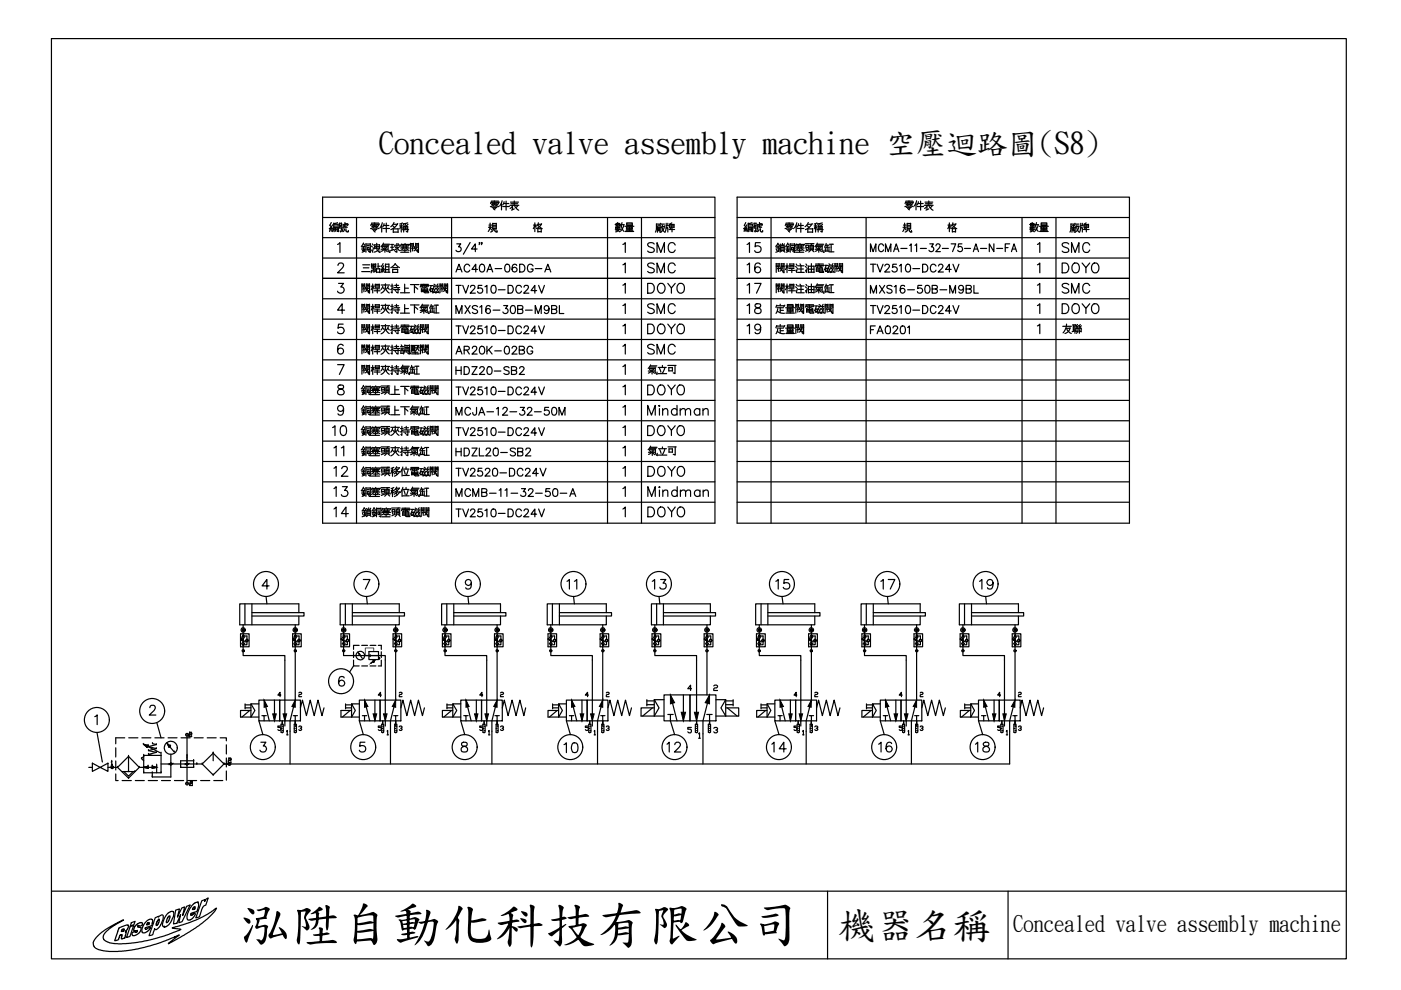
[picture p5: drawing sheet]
<svg xmlns="http://www.w3.org/2000/svg" width="297mm" height="210mm" viewBox="0 0 297 210" stroke-linecap="round" stroke-linejoin="round" font-family="sans-serif">
<defs><g id="words">
<g font-size="19.4">
<text x="56.4" y="52.2">編號</text>
<text x="144.3" y="52.2">編號</text>
</g>
<g font-size="11.9">
<text x="127" y="53.3">數量</text>
<text x="214.8" y="53.3">數量</text>
</g>
<g font-size="11.5">
<text x="133.3" y="52.6">廠牌</text>
<text x="221.2" y="52.6">廠牌</text>
</g>
<g font-size="10.8">
<text x="50.7" y="199.3">泓陞自動</text>
<text x="93.9" y="199.3">化科技有限公司</text>
</g>
<text font-size="9.7" x="219.4" y="72.7">友聯</text>
<g font-size="9.3">
<text x="99.8" y="50.8">規 格</text>
<text x="187.7" y="50.8">規 格</text>
</g>
<text font-size="8.4" x="160.9" y="72.7">定量閥</text>
<g font-size="8.1">
<text x="177.6" y="198.6">機器</text>
<text x="193.8" y="198.6">名稱</text>
</g>
<g font-size="6.5">
<text x="80.3" y="32.4">Concealed valve assembly machine 空壓迴路 (S8)</text>
<text x="213.7" y="32.4">圖</text>
</g>
<g font-size="5.3">
<text x="136.5" y="54.7">SMC</text>
<text x="157.3" y="54.7">15</text>
<text x="224.4" y="54.7">SMC</text>
<text x="136.5" y="63.5">DOYO</text>
<text x="157.3" y="63.5">17</text>
<text x="224.4" y="63.5">SMC</text>
<text x="136.5" y="67.7">SMC</text>
<text x="136.5" y="72">DOYO</text>
<text x="157.3" y="67.7">18</text>
<text x="157.3" y="72">19</text>
<text x="224.4" y="67.7">DOYO</text>
<text x="136.5" y="76.2">SMC</text>
<text x="136.5" y="89.3">Mindman</text>
<text x="136.5" y="85">DOYO</text>
<text x="69.5" y="93.5">10</text>
<text x="136.5" y="93.5">DOYO</text>
<text x="69.8" y="102.3">12</text>
<text x="69.8" y="106.5">13</text>
<text x="136.5" y="102.3">DOYO</text>
<text x="136.5" y="106.5">Mindman</text>
<text x="69.8" y="110.8">14</text>
<text x="136.5" y="110.8">DOYO</text>
<text x="123.5" y="126.3" transform="rotate(-90 123.5 126.3)">11</text>
<text x="137.2" y="126.3">13</text>
<text x="163.7" y="126.3">15</text>
<text x="185.9" y="126.3">17</text>
<text x="206.7" y="126.3">19</text>
<text x="118.5" y="160.9">10</text>
</g>
<g font-size="4.9">
<text x="96" y="58.9">AC40A-06DG-A</text>
<text x="136.5" y="58.9">SMC</text>
<text x="157.3" y="58.9">16</text>
<text x="224.4" y="58.9">DOYO</text>
<text x="183.8" y="63.5">MXS16-50B-M9BL</text>
<text x="96" y="67.7">MXS16-30B-M9BL</text>
<text x="96" y="80.8">HDZ20-SB2</text>
<text x="96" y="89.3">MCJA-12-32-50M</text>
<text x="69.8" y="97.7">11</text>
<text x="96" y="102.3">TV2520-DC24V</text>
<text x="96" y="106.5">MCMB-11-32-50-A</text>
<text x="140.4" y="160.5">12</text>
<text x="162.6" y="160.5">14</text>
<text x="185.6" y="160.5">16</text>
<text x="206" y="160.5">18</text>
</g>
<text font-size="4.8" x="214.8" y="197.5">Concealed valve assembly machine</text>
<g font-size="4.4">
<text x="96" y="76.2">AR20K-02BG</text>
<text x="96" y="93.5">TV2510-DC24V</text>
<text x="96" y="97.7">HDZL20-SB2</text>
</g>
<g font-size="3.5">
<text x="57.9" y="148.9">4</text>
<text x="62.4" y="148.9">2</text>
<text x="79.4" y="148.9">4</text>
<text x="83.6" y="148.9">2</text>
<text x="100.9" y="148.9">4</text>
<text x="105.1" y="148.9">2</text>
<text x="123.1" y="148.9">4</text>
<text x="127.7" y="148.9">2</text>
<text x="171.8" y="148.9">2</text>
<text x="189.8" y="148.9">4</text>
<text x="210.6" y="148.9">4</text>
<text x="57.9" y="155.9">5</text>
<text x="62.4" y="155.9">3</text>
<text x="79.4" y="155.9">5</text>
<text x="83.6" y="155.9">3</text>
<text x="100.9" y="155.9">5</text>
<text x="105.1" y="155.9">3</text>
<text x="123.1" y="155.9">5</text>
<text x="127.7" y="155.9">3</text>
<text x="189.8" y="155.9">5</text>
<text x="210.6" y="155.9">5</text>
</g>
</g></defs>
<path d="M10.9 8.2h274.5v195.1h-274.5z" fill="none" stroke="#000" stroke-width=".25"/>
<g fill="none" stroke="#000" stroke-width=".25">
<path d="M48 162h166.1M10.9 188.9h274.5M20.5 198.7l.7-.8 1.4-1 3.6-1.9-2.6 1.6-1.3 1.2-.4 .8 .1 .5 .2 .3 1.1 .5 2.5 .2 3.3-.3 2.8-.5 2.8-.8 3.3-1.3 .3-.2-1.8-.3 5-1.6 2.4-1.2 2-1.3-.6 .9-1.3 1.3-1.9 1.5-3 2-3.4 1.8 2.3-1.9-4 1.7-3.3 .9-2.8 .6-2.9 .3-3-.1-1.7-.5-.5-.6v-.7zM25.2 196.7l.9-.3a.92 .92 0 0 1 1.1-.2l-.1 .7-.6 .6 .2 .1-.2 1.2-.4 .2a.24 .24 0 0 1-.4 0 .24 .24 0 0 1 .1-.4l.1-.1a.2 .2 0 0 0-.1-.3 .2 .2 0 0 0-.3 .1l-.4 .9-.3 .2a.21 .21 0 0 1-.3 .1 .21 .21 0 0 1-.1-.3zM25.9 197.1l.1-.1a.23 .23 0 0 1 .4 0 .25 .25 0 0 1-.3 .4 .24 .24 0 0 1-.4 .1 .24 .24 0 0 1 .2-.4zM26.1 197.4h.1M27.6 196.5l.7-.3-.8 2.4-.7 .2zM27.8 195.6l.8-.3-.2 .8-.8 .2zM29.1 197.5h.1M29.2 196.4h.1M29.2 196.4a.28 .28 0 0 0 .2 .3 .28 .28 0 0 0 .3-.1l.2 .1v.4l-.6 .9-.8 .4-.4-.1-.1-.2a.64 .64 0 0 1 .7-.6l.2 .2 .2-.2M29.2 196.4l.2-.2a.43 .43 0 0 0 .7 .1 .43 .43 0 0 0 0-.7h-.3l-.8 .4-.6 .9a.32 .32 0 0 0 0 .4 .32 .32 0 0 0 .4 0l.3 .2"/>
<path d="M30.8 196.9h.1M31.3 195.7a.21 .21 0 0 1 .4 0 .21 .21 0 0 1-.2 .3h-.1a.19 .19 0 0 1-.2 .2 .19 .19 0 0 1-.1-.2 .19 .19 0 0 1 .1-.2zM32.3 195.8v-.8l-.5-.1-.6 .3-.9 1.3-.2 .5 .1 .7 .5 .1 .6-.3 .6-.8-.6 .1a.25 .25 0 0 1-.2 .2 .25 .25 0 0 1-.3-.1M32.3 195.8h.1M32.3 195.8l-.2 .5-1.2 .4-.1 .2M32.9 194.6l.7-.3v.2l.8-.5a1.38 1.38 0 0 1-.1 1.5 1.82 1.82 0 0 1-1.4 1.6l-.1-.2-.3 .8a.52 .52 0 0 1-.5 .6l-.4 .1zM33.5 195a.29 .29 0 0 1 .3 .3 .29 .29 0 0 1-.2 .3l-.2 .4a.21 .21 0 0 1-.2 .2 .21 .21 0 0 1-.2-.2 .21 .21 0 0 1 .2-.2zM33.7 195h.1M34.9 196.6h.1M35.5 193.8l.8-.6h.3l.3 .4-.1 .7-.6 1.2-.4 .6-.8 .4a.61 .61 0 0 1-.6-.3 .61 .61 0 0 1 .2-.7l.3-.9zM35.8 194.2a.21 .21 0 0 1 .3 .1 .21 .21 0 0 1-.1 .3l-.2 .7-.5 .3 .1-.7zM37.2 193l.8-.3-.4 1.8 1-2 .5-.2-.4 1.8 .9-1.9 .7-.3-1.7 3.5-.7 .2 .4-1.7-.8 1.9-.7 .1z"/>
<path d="M40.9 191.8l.7-.5h.3l.2 .3v.7l-.4 1-1.2 .3a.26 .26 0 0 0 .1 .5 .26 .26 0 0 0 .3-.3 .29 .29 0 0 1 .5 0 .29 .29 0 0 1-.2 .4l-.4 .5-.5 .3-.4 .1-.2-.2v-.7l.2-.8zM41.1 192.3a.25 .25 0 0 1 .3 .3 .25 .25 0 0 1-.3 .2h-.3zM41.3 192.7h.1M42 191.4h.1M42.8 191l.7-.3-.1 .4 .2-.4 .5-.3-.6 1.6a1.22 1.22 0 0 0-.8 1.2l-.4 1.2-.8 .2zM175.5 188.9v14.4M213.7 188.9v14.4"/>
</g>
<!-- layer: CONNECTIONS -->
<g fill="none" stroke="#000" stroke-width=".25">
<circle cx="51.6" cy="133.6" r=".46"/>
<circle cx="51.6" cy="138" r=".23"/>
<circle cx="51.6" cy="133.6" r=".22"/>
<circle cx="62.6" cy="138" r=".25"/>
<circle cx="62.6" cy="133.6" r=".46"/>
<circle cx="62.6" cy="133.6" r=".23"/>
<circle cx="72.8" cy="133.6" r=".46"/>
<circle cx="72.9" cy="138" r=".24"/>
<circle cx="72.9" cy="133.6" r=".22"/>
<circle cx="83.9" cy="133.6" r=".46"/>
<circle cx="83.9" cy="133.6" r=".23"/>
<circle cx="83.9" cy="138" r=".23"/>
<circle cx="94.4" cy="133.6" r=".46"/>
<circle cx="94.4" cy="138" r=".23"/>
<circle cx="94.4" cy="133.6" r=".22"/>
<circle cx="105.4" cy="138" r=".24"/>
<circle cx="105.4" cy="133.6" r=".22"/>
<circle cx="105.4" cy="133.6" r=".46"/>
<circle cx="116.7" cy="133.6" r=".46"/>
<circle cx="116.8" cy="138" r=".24"/>
<circle cx="116.8" cy="133.6" r=".22"/>
<circle cx="127.8" cy="133.6" r=".46"/>
<circle cx="127.8" cy="138" r=".24"/>
<circle cx="127.8" cy="133.6" r=".22"/>
<circle cx="138.8" cy="138" r=".24"/>
<circle cx="138.8" cy="133.6" r=".23"/>
<circle cx="138.8" cy="133.6" r=".47"/>
<circle cx="149.9" cy="138" r=".23"/>
<circle cx="149.9" cy="133.6" r=".23"/>
<circle cx="149.9" cy="133.6" r=".47"/>
<circle cx="161" cy="138" r=".24"/>
<circle cx="161" cy="133.6" r=".23"/>
<circle cx="161" cy="133.6" r=".47"/>
<circle cx="172" cy="138" r=".23"/>
<circle cx="172" cy="133.6" r=".23"/>
<circle cx="172" cy="133.6" r=".47"/>
<circle cx="183.3" cy="133.6" r=".46"/>
<circle cx="183.3" cy="138" r=".24"/>
<circle cx="183.3" cy="133.6" r=".22"/>
<circle cx="194.3" cy="133.6" r=".46"/>
<circle cx="194.4" cy="133.6" r=".23"/>
<circle cx="194.4" cy="138" r=".23"/>
<circle cx="204.1" cy="138" r=".23"/>
<circle cx="204.1" cy="133.6" r=".23"/>
<circle cx="204.2" cy="133.6" r=".47"/>
<circle cx="215.2" cy="133.6" r=".46"/>
<circle cx="215.2" cy="138" r=".24"/>
<circle cx="215.2" cy="133.6" r=".22"/>
<circle cx="39.7" cy="155.8" r=".28"/>
<circle cx="23.8" cy="162.7" r=".28"/>
<circle cx="39.7" cy="166.1" r=".29"/>
<circle cx="48.6" cy="162" r=".29"/>
</g>
<!-- layer: 1 -->
<g fill="none" stroke="#000" stroke-width=".25">
<path d="M51 134.4h1.8v2.7h-1.8zM51 135.5l.4 .3-.4-.3 .5 .2v.1zM51.2 135.1a.97 .97 0 0 1 0 1.4M51.5 134.8l.1 .1zM51.5 135.8l-.5-.3 .5 .4 .1-.2-.6-.2 1.1 .6M51.6 136.7h.1M51.5 132.5v6.5h8.9v13.8M51.5 134.8h.9v.7M51.6 134.8h.1M51.7 134.8h.1M51.9 135a.93 .93 0 0 0 0 1.5M51.9 128v4.5"/>
<path d="M52 135.8l.4 .3 .3-.3M52.4 136.1v.6h-.9M53.4 129.9h11.1v.7h-11.1M53.4 128v4.5M62 134.4h1.9v2.7h-1.9zM62 135.5l.5 .3-.5-.3 .6 .2-.1 .1zM62.3 135.1a.97 .97 0 0 1 0 1.4M62.6 136.7h.1M62.6 136.6v.2zM62.6 134.8v.1zM62.6 135.8l-.6-.3 .5 .4 .1-.2-.6-.2 1.1 .6M62.6 132.5v5.5"/>
<path d="M62.6 138.2v10.2l-1.1 4.4M62.6 134.8h.8v.7M62.6 134.8h.1M62.7 134.8h.1M62.9 135a.97 .97 0 0 0 0 1.5M63.1 135.8l.3 .3 .3-.3M63.4 129.9v-1.9h-12.6v4.5h12.6v-1.9M63.4 136.1v.6h-.8M72.3 134.4h1.8v2.7h-1.8zM72.3 135.5l.5 .3-.5-.3 .5 .2v.1zM72.5 135.1a.97 .97 0 0 1 0 1.4M72.8 135.8l-.5-.3 .5 .4 .1-.2-.6-.2 1.1 .6"/>
<path d="M72.9 136.7h.1M72.9 134.8h.1M72.8 132.5v6.5h8.9v13.8M72.8 134.8h.8v.7M73 134.8h.1M73.2 135a1.01 1.01 0 0 0 0 1.5M73.2 128v4.5M73.3 135.8l.3 .3 .4-.3M73.6 136.1v.6h-.8M74.7 129.9h11.1v.7h-11.1M74.7 128v4.5M75 140v1.2h1.1"/>
<path d="M75 138.2v1.2M75 139h.5M76 138.4l.8 1.2M76.1 136.8h-1.1v.9M76.7 136.8h1.2M77.3 139h3.5M78.2 138.1h2v1.7h-2zM78.5 136.8h1.2M78.5 138.8l-.3 .2 .3 .2M79.2 139.8l-.1 .1 .3 .1-.3 .1h.3l-.3 .1 .3 .1-.3 .1 .1 .1M79.6 140l-1 .6M80.2 136.8h.6v.9"/>
<path d="M80.3 139.4l.2 .2-.2 .2zM80.8 140v1.2h-.6M80.8 138.2v1.2M83.3 134.4h1.9v2.7h-1.9zM83.4 135.5l.4 .3-.4-.3 .4 .2v.1zM83.6 135.1a.97 .97 0 0 1 0 1.4M83.8 136.6l.1 .2zM83.8 134.8l.1 .1zM83.8 135.8l-.4-.3 .4 .4 .1-.2-.5-.2 1 .6M83.9 136.7h.1M83.9 134.8h.8v.7M83.9 132.5v5.5"/>
<path d="M83.9 138.2v10.2l-1.1 4.4M83.9 134.8h.1M84 134.8h.1M84.2 135a.97 .97 0 0 0 0 1.5M84.4 135.8l.3 .3 .3-.3M84.7 129.9v-1.9h-12.6v4.5h12.6v-1.9M84.7 136.1v.6h-.8M93.8 134.4h1.8v2.7h-1.8zM93.8 135.5l.4 .3-.4-.3 .5 .2v.1zM94 135.1a.97 .97 0 0 1 0 1.4M94.3 134.8l.1 .1zM94.3 135.8l-.5-.3 .5 .4 .1-.2-.6-.2 1.1 .6"/>
<path d="M94.4 136.7h.1M94.3 132.5v6.5h8.9v13.8M94.3 134.8h.9v.7M94.4 134.8h.1M94.5 134.8h.1M94.7 135a.93 .93 0 0 0 0 1.5M94.7 128v4.5M94.8 135.8l.4 .3 .3-.3M95.2 136.1v.6h-.9M96.2 129.9h11.1v.7h-11.1M96.2 128v4.5M104.8 134.4h1.9v2.7h-1.9z"/>
<path d="M104.8 135.5l.5 .3-.5-.3 .6 .2-.1 .1zM105.1 135.1a.97 .97 0 0 1 0 1.4M105.4 136.7h.1M105.4 136.6v.2zM105.4 134.8v.1zM105.4 135.8l-.6-.3 1.1 .6M105.4 134.8h.8v.7M105.4 132.5v5.5M105.4 138.2v10.2l-1.1 4.4M105.4 134.8h.1M105.5 134.8h.1M105.7 135a.97 .97 0 0 0 0 1.5"/>
<path d="M105.9 135.8l.3 .3 .3-.3M106.1 129.9v-1.9h-12.5v4.5h12.5v-1.9M106.2 136.1v.6h-.8M116.2 134.4h1.8v2.7h-1.8zM116.2 135.5l.5 .3-.5-.3 .5 .2v.1zM116.4 135.1a1.01 1.01 0 0 1 0 1.4M116.7 134.8h.1zM116.8 136.7h.1M116.7 135.8l-.5-.3 .5 .4 .1-.2-.6-.2 1.1 .6M116.8 132.5v6.5h8.8v13.8M116.8 134.8h.8v.7M116.8 134.8h.1"/>
<path d="M116.9 134.8h.1M117.1 135a1.01 1.01 0 0 0 0 1.5M117.1 128v4.5M117.2 135.8l.4 .3 .3-.3M117.6 136.1v.6h-.8M118.6 129.9h11.1v.7h-11.1M118.6 128v4.5M127.2 134.4h1.9v2.7h-1.9zM127.3 135.5l.4 .3-.4-.3 .5 .2-.1 .1zM127.5 135.1a.97 .97 0 0 1 0 1.4M127.7 134.8l.1 .1zM127.7 135.8l-.4-.3 .4 .4 .1-.2-.5-.2 1 .6"/>
<path d="M127.8 136.7h.1M127.8 134.8h.8v.7M127.8 132.5v5.5M127.8 138.2v10.2l-1.1 4.4M127.8 134.8h.1M127.9 134.8h.1M128.2 135a.93 .93 0 0 0-.1 1.5M128.3 135.8l.3 .3 .4-.3M128.6 129.9v-1.9h-12.6v4.5h12.6v-1.9M128.6 136.1v.6h-.8M138.2 134.4h1.9v2.7h-1.9zM138.3 135.5l.4 .3-.4-.3 .5 .2-.1 .1z"/>
<path d="M138.5 135.1a.97 .97 0 0 1 0 1.4M138.9 136.7h.1M138.8 134.8l.1 .1zM138.8 135.8l-.5-.3 1 .6M138.8 132.5v6.5h8.9v14.6M138.8 134.8h.8v.7M138.9 134.8h.1M139 134.8h.1M139.2 135a.97 .97 0 0 0 0 1.5M139.2 128v4.5M139.3 135.8l.3 .3 .4-.3M139.6 136.1v.6h-.8"/>
<path d="M140.7 129.9h11v.7h-11M140.7 128v4.5M149.3 134.4h1.9v2.7h-1.9zM149.3 135.5l.5 .3-.5-.3 .5 .2v.1zM149.5 135.1a.93 .93 0 0 1 0 1.4M149.9 136.7h.1M149.8 134.8l.1 .1zM149.8 135.8l-.5-.3 .5 .4 .1-.2-.6-.2 1.1 .6M149.9 134.8h.8v.7M149.9 132.5v5.5M149.9 138.2v9.1M150 134.8h.1"/>
<path d="M150.2 135a.97 .97 0 0 0 0 1.5M150.4 135.8l.3 .3 .3-.3M150.6 129.9v-1.9h-12.5v4.5h12.5v-1.9M150.7 136.1v.6h-.8M160.4 134.4h1.8v2.7h-1.8zM160.4 135.5l.5 .3-.5-.3 .5 .2v.1zM160.6 135.1a.97 .97 0 0 1 0 1.4M161 136.7h.1M160.9 134.8l.1 .1zM160.9 135.8l-.5-.3 1.1 .6M161 132.5v6.5h8.8v14.9M161 134.8h.8v.7"/>
<path d="M161 134.8h.1M161.1 134.8h.1M161.3 135a.97 .97 0 0 0 0 1.5M161.4 128v4.5M161.4 135.8l.4 .3 .3-.3M161.8 136.1v.6h-.8M162.8 129.9h11v.7h-11M162.8 128v4.5M171.4 134.4h1.9v2.7h-1.9zM171.5 135.5l.4 .3-.4-.3 .5 .2-.1 .1zM171.6 135.1a.93 .93 0 0 1 .1 1.4M172 136.7h.1"/>
<path d="M172 134.8l.1 .1zM172 135.8l-.5-.3 .4 .4 .1-.2-.5-.2 1 .6M172 134.8h.8v.7M172 132.5v5.5M172 138.2v10.2l-1.1 4.4v9.2M172.1 134.8h.1M172.4 135a.97 .97 0 0 0 0 1.5M172.5 135.8l.3 .3 .4-.3M172.7 129.9v-1.9h-12.5v4.5h12.5v-1.9M172.8 136.1v.6h-.8M182.7 134.4h1.9v2.7h-1.9zM182.8 135.5l.4 .3-.4-.3 .5 .2-.1 .1z"/>
<path d="M183 135.1a.97 .97 0 0 1 0 1.4M183.2 134.8h.2zM183.2 135.8l-.4-.3 .4 .4 .1-.2-.5-.2 1 .6M183.3 136.7h.1M183.3 132.5v6.5h8.8v13.8M183.3 134.8h.8v.7M183.4 134.8h.1M183.7 135a1.01 1.01 0 0 0-.1 1.5M183.7 128v4.5M183.8 135.8l.3 .3 .4-.3M184.1 136.1v.6h-.8M185.2 129.9h11v.7h-11"/>
<path d="M185.2 128v4.5M193.8 134.4h1.8v2.7h-1.8zM193.8 135.5l.4 .3-.4-.3 .5 .2v.1zM194 135.1a.97 .97 0 0 1 0 1.4M194.3 136.7h.1zM194.3 134.8l.1 .1zM194.3 135.8l-.5-.3 .5 .4 .1-.2-.6-.2 1 .6M194.4 136.7h.1M194.3 134.8h.8v.7M194.3 132.5v5.5M194.3 138.2v10.2l-1.1 4.4M194.4 134.8h.1"/>
<path d="M194.5 134.8h.1M194.7 135a.97 .97 0 0 0 0 1.5M194.8 135.8l.3 .3 .4-.3M195.1 129.9v-1.9h-12.5v4.5h12.5v-1.9M195.1 136.1v.6h-.8M203.6 134.4h1.8v2.7h-1.8zM203.6 135.5l.4 .3-.4-.3 .5 .2-.1 .1zM203.8 135.1a.93 .93 0 0 1 0 1.4M204.2 136.7h.1M204.1 134.8l.1 .1zM204.1 135.8l-.5-.3 .4 .4 .2-.2-.6-.2 1.1 .6M204.2 132.5v6.5h8.8v13.8"/>
<path d="M204.2 134.8h.8v.7M204.2 134.8h.1M204.5 135a.97 .97 0 0 0 0 1.5M204.5 128v4.5M204.6 135.8l.4 .3 .3-.3M205 136.1v.6h-.8M206 129.9h11v.7h-11M206 128v4.5M214.6 134.4h1.8v2.7h-1.8zM214.7 135.5l.4 .3-.4-.3 .5 .2-.1 .1zM214.8 135.1a1.01 1.01 0 0 1 .1 1.4M215.1 134.8h.2z"/>
<path d="M215.2 136.7h.1M215.2 135.8l-.5-.3 .4 .4 .1-.2-.5-.2 1 .6M215.2 134.8h.8v.7M215.2 132.5v5.5M215.2 138.2v10.2l-1.1 4.4M215.3 134.8h.1M215.5 135a1.01 1.01 0 0 0 0 1.5M215.6 135.8l.4 .3 .4-.3M215.9 129.9v-1.9h-12.5v4.5h12.5v-1.9M216 136.1v.6h-.8M24.5 158.6v1.9M26.4 156.4h-1.9v1.3"/>
<path d="M27.3 156.4h1.9M30.1 156.4h1.9M30.5 157.8h.1M30.5 157.8l3.6 1.9M30.5 157.8l.7 .7M30.5 157.8l.9 .2M31.2 158.5h.1M31.4 158h.1M31.4 158l-.2 .5M31.5 159.1h.1M31.5 158.3h.1M31.5 159.9h.1"/>
<path d="M31.5 159.1l1.6 .4M31.5 158.3l1.6 .4M31.5 159.9l.8 .3M32.3 157.7h.1M32.3 157.7l.8 .2M32.8 156.4h2M33.1 158.7h.1M33.1 157.9h.1M33.1 159.5h.1M33.1 158.7l-1.6 .4M33.1 157.9l-1.6 .4M33.1 159.5l-1.6 .4"/>
<path d="M34.1 159.7h.1M35.5 157.7h.1M35.5 157.7l.6 .5M35.5 157.7l.3 .7M35.5 157.7l1.4 1.7M35.6 156.4h1.9M35.8 158.4h.1M36.1 158.2h.1M36.1 158.2l-.3 .2M36.2 159.9v2.1M36.9 159.4h.1M38.4 156.4h1.9"/>
<path d="M39.7 155.8h.1M39.7 155.8v5.8M40.1 155.9h.1M40.1 156.2h.1M40.1 155.9v.3M40.1 156.2h.5M40.2 155.4h.1M40.2 155.8h.1M40.2 155.4l-.1 .1M40.2 155.4h.3M40.2 155.8h.3M40.2 155.8l-.1 .1"/>
<path d="M40.5 155.4h.1M40.5 155.8h.1M40.5 155.4l.1 .1M40.6 155.5h.1M40.6 155.7h.1M40.6 156.2h.1M40.6 155.5v.2M40.6 155.7l-.1 .1M41.2 156.4h1.9M43.9 156.4h1.9M45.2 159.7h.1M45.2 159.7l2.3 2.3"/>
<path d="M45.2 159.7v1.6M45.2 159.7l-2.3 2.3M46.7 156.4h1.3v.7M48 157.9v2M52 149.2v1.1M52 149.5h1.2M52 150.1h1.2M52.9 150.6l-1.6 1.4M53.2 149.2v2.8h1.7M54.9 148.4h4.4v4.4h-4.4zM54.9 149.2h-1.7l.8 1.4-.8 1.4h-2.2v-1.4h2.2M55.5 151.7h.5v1.1"/>
<path d="M56 151.7h.5M56 148.4l1.1 4.4M58.2 148.4v4.4M59.3 148.4h4.4v4.4h-4.4zM61.5 155v7M62.2 151.7h.4v1.1M62.6 151.7h.5M63.7 150.1l.4-1.7 .9 3.3 .8-3.3 .8 3.3 .8-3.3 .9 3.3 .4-1.6M73.3 149.5h1.2M73.3 150.1h1.2M73.3 149.2v1.1M74.2 150.6l-1.6 1.4"/>
<path d="M74.5 149.2v2.8h1.7M76.2 148.4h4.4v4.4h-4.4zM76.2 149.2h-1.7l.8 1.4-.8 1.4h-2.2v-1.4h2.2M76.7 141.2h1.2M76.8 151.7h.5v1.1M77.3 151.7h.5M77.3 148.4l1.1 4.4M78.5 141.2h1.2M79.5 148.4v4.4M80.6 148.4h4.4v4.4h-4.4zM82.8 155v7M83.5 151.7h.4v1.1"/>
<path d="M83.9 151.7h.5M85 150.1l.4-1.7 .9 3.3 .8-3.3 .8 3.3 .8-3.3 .9 3.3 .4-1.6M94.8 149.5h1.2M94.8 150.1h1.2M94.8 149.2v1.1M95.7 150.6l-1.6 1.4M96 149.2v2.8h1.7M97.7 148.4h4.4v4.4h-4.4zM97.7 149.2h-1.7l.8 1.4-.8 1.4h-2.2v-1.4h2.2M98.3 151.7h.5v1.1M98.8 151.7h.5M98.8 148.4l1.1 4.4"/>
<path d="M101 148.4v4.4M102.1 148.4h4.4v4.4h-4.4zM104.3 155v7M104.9 151.7h.5v1.1M105.4 151.7h.5M106.5 150.1l.4-1.7 .8 3.3 .9-3.3 .8 3.3 .8-3.3 .9 3.3 .3-1.6M117.2 149.5h1.2M117.2 150.1h1.2M117.2 149.2v1.1M118.1 150.6l-1.6 1.4M118.4 149.2v2.8h1.7M120.1 148.4h4.4v4.4h-4.4z"/>
<path d="M120.1 149.2h-1.7l.8 1.4-.8 1.4h-2.2v-1.4h2.2M120.7 151.7h.5v1.1M121.2 151.7h.5M121.2 148.4l1.1 4.4M123.4 148.4v4.4M124.5 148.4h4.4v4.4h-4.4zM126.7 155v7M127.4 151.7h.4v1.1M127.8 151.7h.5M128.9 150.1l.4-1.7 .9 3.3 .8-3.3 .8 3.3 .8-3.3 .9 3.3 .4-1.6M137.1 148.4v1.3M137.1 148.6h1.6"/>
<path d="M137.1 149.4h1.6M138.3 150.1l-2 1.7M138.7 148.4v3.4h2.1M140.8 147.3h5.5v5.5h-5.5zM140.8 148.4h-2.1l1 1.7-1 1.7h-2.8v-1.7h2.8M141.6 151.5h.5v1.3M142.1 147.3l1.4 5.5M142.2 151.5h.5M144.9 147.3v5.5M146.3 147.3h5.5v5.5h-5.5zM147.4 153.6h.5v1.7l-.2 .1-.3-.1zM147.4 154.4h.3"/>
<path d="M147.7 154h.2M147.7 154.9h.2M149.8 151.5h.6v2.1M150.2 153.6h.5v1.7l-.3 .1-.2-.1zM150.2 154.4h.2M150.4 154h.3M150.4 154.9h.3M150.4 151.5h.6M150.4 147.3l-1.4 5.5v9.2M151.8 148.4h2.1l-1 1.7 1 1.7h2.7v-1.7h-2.7M153.9 148.4v3.4h-2.1M153.9 148.6h1.5"/>
<path d="M153.9 149.4h1.5M154.2 150.1l2.1 1.7M155.4 148.4v1.3M161.4 149.5h1.2M161.4 150.1h1.2M161.4 149.2v1.1M162.3 150.6l-1.6 1.4M162.6 149.2v2.8h1.7M164.3 148.4h4.4v4.4h-4.4zM164.3 149.2h-1.7l.8 1.4-.8 1.4h-2.2v-1.4h2.2M165 151.7h.4v1.1M165.4 148.4l1.1 4.4"/>
<path d="M165.4 151.7h.4M167.6 148.4v4.4M168.7 148.4h4.4v4.4h-4.4zM169 153.6h.5v1.7l-.3 .1-.2-.1zM169 154.4h.2M169.2 154h.3M169.2 154.9h.3M169.2 152.8v.8M171.6 151.7h.4v2.2M171.8 153.6h.4v1.7l-.2 .1-.2-.1zM171.8 154.4h.2M172 151.7h.5"/>
<path d="M172 154h.2M172 154.9h.2M173.1 150.1l.5-1.7 .8 3.3 .8-3.3 .8 3.3 .9-3.3 .8 3.3 .4-1.6M183.7 149.5h1.3M183.7 150.1h1.3M183.7 149.2v1.1M184.7 150.6l-1.7 1.4M185 149.2v2.8h1.6M186.6 148.4h4.4v4.4h-4.4zM186.6 149.2h-1.6l.8 1.4-.8 1.4h-2.3v-1.4h2.3M187.3 151.7h.4v1.1M187.7 151.7h.5"/>
<path d="M187.7 148.4l1.1 4.4M189.9 148.4v4.4M191 148.4h4.4v4.4h-4.4zM193.2 155v7M193.9 151.7h.4v2.2M194.1 153.6h.5v1.7l-.3 .1-.2-.1zM194.1 154.4h.2M194.3 154h.3M194.3 154.9h.3M194.4 151.7h.4M195.4 150.1l.5-1.7 .8 3.3 .8-3.3 .9 3.3 .8-3.3 .8 3.3 .4-1.6M204.5 149.5h1.3"/>
<path d="M204.5 150.1h1.3M204.5 149.2v1.1M205.5 150.6l-1.6 1.4M205.8 149.2v2.8h1.7M207.5 148.4h4.4v4.4h-4.4zM207.5 149.2h-1.7l.8 1.4-.8 1.4h-2.2v-1.4h2.2M208.1 151.7h.5v1.1M208.6 151.7h.4M208.6 148.4l1.1 4.4M210.8 148.4v4.4M211.9 148.4h4.4v4.4h-4.4zM214.1 155v7"/>
<path d="M214.7 151.7h.5v2.2M215 153.6h.4v1.7l-.2 .1-.2-.1zM215 154.4h.2M215.2 151.7h.4M215.2 154h.2M215.2 154.9h.2M216.3 150.1l.4-1.7 .8 3.3 .9-3.3 .8 3.3 .8-3.3 .8 3.3 .5-1.6M18.8 162.7h.8M19.6 161.8l1.6 .9-1.6 .8zM21.2 162.7l1.7-.9v1.7zM22.9 162.7h2M23.6 162.2h.2"/>
<path d="M23.7 161.4h.1M23.7 162.2h.1M23.7 161.4l-.1 .2M23.7 161.4v.8M23.8 162.7h.1M23.8 162.2h.1M24.5 164.1v1.4h.5M24.5 161.3v2M24.9 162.7h.1M24.9 162.7l2.3 2.3M25.9 163.6h2.7M25.9 165.5h1.9"/>
<path d="M26.3 163.6l.9 1 1-1M27.2 165h.1M27.2 160.4h.1M27.2 163.6h.1M27.2 160.4l-2.3 2.3M27.2 160.4v3.2M27.2 160.4l2.3 2.3M28.6 163.6h.1M28.7 165.5h1.9M29.5 162.7h.1M29.5 162.7l-2.3 2.3M29.5 162.7h3.7"/>
<path d="M30 160.8h.1M30 160.8l.5 .5M30.5 160.4h.1M30.5 162.7h.1M30.5 163.8h.1M30.5 160.2h.1M30.5 160.4l-.5 .4M30.5 160.2h3.6M30.5 163.8h3.6M30.5 162.7l.9 .2M30.5 160.2v3.6M31.4 162.4h.1"/>
<path d="M31.4 162.9h.1M31.4 162.4l-.9 .3M31.4 162.4v.5M31.4 165.5h2M32.3 163.8h.1M32.3 162.9h.1M32.3 162.4h.1M32.3 164.7h.1M32.3 162.4v.5M32.3 163.8v.9M32.3 162.4l.9 .3M32.3 164.7h3.9"/>
<path d="M33.2 162.7h.1M33.2 162.2h.1M33.2 162.7l-.9 .2M33.2 162.2v1.6M34.1 160.2h.1M34.1 162h7.6M34.1 163.8h.1M34.1 160.2v3.6M34.2 165.5h1.9M36.2 162h.1M36.2 162v2.8M37 165.5h1.9"/>
<path d="M38.3 162.7h.1M38.3 162.7h2.7M39.7 166.1h.1M39.7 160.5v5.6M39.7 160.2h.1M39.8 165.5h1.9M40.2 166.3h.1M40.2 166.6h.1M40.2 166.3v.3M40.2 166.6h.6M40.4 165.7h.1M40.4 166.1h.1"/>
<path d="M40.4 165.7l-.2 .2M40.4 165.7h.3M40.4 166.1h.3M40.4 166.1l-.2 .2M40.7 165.7h.1M40.7 166.1h.1M40.7 165.7l.1 .2M40.8 165.9h.1M40.8 166h.1M40.8 166.6h.1M40.8 165.9v.1M40.8 166l-.1 .1"/>
<path d="M41 161.3h.1M41 162.7h.1M41 161.3h-2.7v1.4M41 161.3v1.4M41.7 162h.1M41.7 162h1.2M42.5 165.5h2M42.9 162h.1M42.9 162l2.3 2.3M45.2 164.3h.1M45.3 165.5h1.9M46.6 162h.1"/>
<path d="M47.5 162h.1M47.5 162l-2.3 2.3M47.5 162h1.1M48 160.7v1.9M48 163.5v1.9M48.4 161.4h.1M48.4 161.7h.1M48.4 161.4v.3M48.4 161.7h.6M48.5 160.8h.1M48.5 161.3h.1M48.5 160.8l-.1 .2"/>
<path d="M48.5 160.8h.3M48.5 161.3h.3M48.5 161.3l-.1 .1M48.6 162h.1M48.8 160.8h.1M48.8 161.3h.1M48.8 160.8l.2 .2M49 161h.1M49 161.1h.1M49 161.7h.1M49 161v.1M49 161.1l-.2 .2"/>
<circle cx="51.6" cy="136.7" r=".07"/>
<circle cx="51.6" cy="136.7" r=".11"/>
<circle cx="51.6" cy="134.8" r=".11"/>
<circle cx="52.4" cy="135.8" r=".23"/>
<circle cx="62.6" cy="136.7" r=".13"/>
<circle cx="62.6" cy="134.8" r=".12"/>
<circle cx="62.6" cy="134.8" r=".08"/>
<circle cx="63.4" cy="135.8" r=".25"/>
<circle cx="72.8" cy="134.8" r=".09"/>
<circle cx="72.9" cy="136.7" r=".07"/>
<circle cx="72.9" cy="136.7" r=".11"/>
<circle cx="72.9" cy="134.8" r=".11"/>
<circle cx="73.7" cy="135.8" r=".23"/>
<circle cx="76.4" cy="139" r=".9"/>
<circle cx="83.9" cy="136.7" r=".13"/>
<circle cx="83.9" cy="134.8" r=".12"/>
<circle cx="84.7" cy="135.8" r=".23"/>
<circle cx="94.4" cy="136.7" r=".07"/>
<circle cx="94.4" cy="136.7" r=".11"/>
<circle cx="94.4" cy="134.8" r=".11"/>
<circle cx="95.2" cy="135.8" r=".24"/>
<circle cx="105.4" cy="136.7" r=".13"/>
<circle cx="105.4" cy="134.8" r=".08"/>
<circle cx="105.4" cy="134.9" r=".12"/>
<circle cx="106.2" cy="135.8" r=".25"/>
<circle cx="116.8" cy="136.7" r=".07"/>
<circle cx="116.8" cy="134.9" r=".07"/>
<circle cx="116.8" cy="136.7" r=".11"/>
<circle cx="116.8" cy="134.8" r=".11"/>
<circle cx="117.6" cy="135.8" r=".24"/>
<circle cx="127.8" cy="136.7" r=".07"/>
<circle cx="127.8" cy="136.7" r=".11"/>
<circle cx="127.8" cy="134.8" r=".11"/>
<circle cx="128.6" cy="135.8" r=".23"/>
<circle cx="138.8" cy="134.8" r=".09"/>
<circle cx="138.8" cy="136.7" r=".13"/>
<circle cx="138.8" cy="136.7" r=".07"/>
<circle cx="138.8" cy="134.9" r=".12"/>
<circle cx="139.6" cy="135.8" r=".23"/>
<circle cx="149.9" cy="136.7" r=".07"/>
<circle cx="149.9" cy="134.9" r=".11"/>
<circle cx="149.9" cy="136.7" r=".11"/>
<circle cx="149.9" cy="134.8" r=".09"/>
<circle cx="150.7" cy="135.8" r=".24"/>
<circle cx="161" cy="134.8" r=".09"/>
<circle cx="161" cy="136.7" r=".09"/>
<circle cx="161" cy="136.7" r=".13"/>
<circle cx="161" cy="134.9" r=".12"/>
<circle cx="161.8" cy="135.8" r=".23"/>
<circle cx="172" cy="136.7" r=".07"/>
<circle cx="172" cy="134.9" r=".11"/>
<circle cx="172" cy="136.7" r=".11"/>
<circle cx="172" cy="134.8" r=".09"/>
<circle cx="172.8" cy="135.8" r=".24"/>
<circle cx="183.3" cy="134.8" r=".09"/>
<circle cx="183.3" cy="136.7" r=".07"/>
<circle cx="183.3" cy="136.7" r=".11"/>
<circle cx="183.3" cy="134.8" r=".11"/>
<circle cx="184.1" cy="135.8" r=".23"/>
<circle cx="194.3" cy="136.7" r=".13"/>
<circle cx="194.3" cy="134.8" r=".12"/>
<circle cx="194.3" cy="134.8" r=".07"/>
<circle cx="195.2" cy="135.8" r=".23"/>
<circle cx="204.1" cy="136.7" r=".07"/>
<circle cx="204.1" cy="134.9" r=".11"/>
<circle cx="204.1" cy="136.7" r=".11"/>
<circle cx="204.2" cy="134.8" r=".09"/>
<circle cx="204.9" cy="135.8" r=".24"/>
<circle cx="215.2" cy="134.9" r=".07"/>
<circle cx="215.2" cy="136.7" r=".07"/>
<circle cx="215.2" cy="136.7" r=".11"/>
<circle cx="215.2" cy="134.8" r=".11"/>
<circle cx="216" cy="135.8" r=".24"/>
<circle cx="36.2" cy="158.6" r="1.36"/>
<circle cx="36.2" cy="162" r=".19"/>
<circle cx="39.6" cy="162" r=".17"/>
</g>
<g fill="#000" stroke="#000" stroke-width=".21">
<path d="M76 138.4l.4 .3-.3 .2zM30.5 157.8l.9 .2-.2 .5zM35.5 157.7l.6 .5-.3 .2zM56 148.4l.7 1.4-.7 .2zM57.8 151.4h.8l-.4 1.4zM60 151.4h.8l-.4 1.4zM77.3 148.4l.7 1.4-.7 .2zM78.9 140.4l-.3 .2zM79.1 151.4h.8l-.4 1.4zM81.3 151.4h.8l-.4 1.4zM98.8 148.4l.7 1.4-.7 .2zM100.6 151.4h.7l-.3 1.4z"/>
<path d="M102.8 151.4h.8l-.4 1.4zM121.2 148.4l.7 1.4-.7 .2zM123 151.4h.8l-.4 1.4zM125.2 151.4h.8l-.4 1.4zM142.1 147.3l.9 1.7-.9 .2zM144.4 151h1l-.5 1.8zM147.2 151h.9l-.4 1.8zM150.4 147.3v1.9l-.9-.2zM165.4 148.4l.7 1.4-.7 .2zM167.2 151.4h.8l-.4 1.4zM169.4 151.4h.8l-.4 1.4zM187.7 148.4l.8 1.4-.8 .2z"/>
<path d="M189.6 151.4h.7l-.4 1.4zM191.8 151.4h.7l-.4 1.4zM194.3 148.4v1.6l-.7-.2zM208.6 148.4l.7 1.4-.7 .2zM210.4 151.4h.7l-.3 1.4zM212.6 151.4h.7l-.3 1.4zM215.2 148.4v1.6l-.8-.2zM30.5 162.7l.9-.3v.5zM32.3 162.4l.9 .3-.9 .2zM36 162h.4l-.3 .1zM36.1 161.9h.3l-.4 .1zM36.1 161.9h.3z"/>
<path d="M36 162l.4-.1v.1zM39.5 162h.3l-.3 .1zM39.5 162.1h.3zM39.5 162l.3-.1v.1zM39.5 162.1l.3-.1z"/>
<path d="M36.1 162.1h.3zM36.1 162.1l.3-.1z"/>
<path d="M39.5 161.9v.1l.3-.1zM39.5 161.9h.3z"/>
</g>
<g fill="none" stroke="#000" stroke-width=".25">
<path d="M68.4 41.8h83.2v69.1h-83.2zM68.4 54.7h83.2M68.4 50.4h83.2M68.4 46.1h83.2M75.6 46.1v64.8M80.8 52.8h1.3M80.9 52.3h1.4M81.1 52h1.4M81.2 48.4h1.4M81.3 51.8h1.3M81.4 47.8h1.1M81.5 57.7h1.2"/>
<path d="M81.5 52.8l.6 .6M81.7 56h.8M81.7 57.2h.8M81.7 56.6h.8M81.9 52.5l-.2 .2M82.3 52.2v.9l.3 .4M82.5 56v1.7M82.7 53.1v.4M82.8 51.8h.6M82.8 52.4h.6M83.1 51.8v1.2M83.2 47.8l.5 .5"/>
<path d="M83.3 57.1v.7h1v-.7M83.3 57.1h1M83.3 56.7h1M83.4 48.4v.9M83.4 49.2h1M83.4 48.5h1M83.4 47.6h.9M83.5 52.9l-.7 .2M83.5 47.2l-.7 .9M83.6 52h1.1M83.7 52.3l.2 .2M84 52.8l-.4 .3"/>
<path d="M84.1 51.6v1.9l-.3-.2M84.2 52.4l.5 .7M84.3 47.4l-.7 .9-.7 .4M84.4 48.4v.9M84.4 51.7l.2 .2M84.7 56.7l-.9-.8-.9 .9M84.7 52.3l-.3 .3M84.7 47.9h.7M84.9 53.5h1.8M84.9 52.6h1.9M85 47.9l-.3 .6M85.1 47.5v1.7"/>
<path d="M85.1 51.8h1.7M85.1 47.9l.2 .5M85.1 52.4h1.4M85.1 51.7l-.2 .5M85.2 52.1h1.3M85.3 47.3l-.6 .2M85.3 48.7h1.3M85.4 53.1h.9M85.5 51.9v.7l-.6 .5M85.5 47.5l.2 .3M85.6 48v1.2M85.6 48h.8"/>
<path d="M85.6 48.4h.8M85.8 52.8v.6M85.9 47.5l.1 .2M85.9 51.6v.2M86 47.9v.8M86.1 52.6l.6 .5M86.1 51.9v.7M86.4 48v1.2l-.3-.1M86.4 47.3l-.9 .1M86.5 47.6l-.3 .3M86.9 51.8l-.3 .3M87.1 51.6v1.8"/>
<path d="M87.1 51.7h.6M87.1 52.2h.6M87.1 51.9h.6M87.5 52.5v.7M87.6 52.2l-.3 .5M87.7 51.6v.5M87.8 52.3l.2 .5 .4 .4M88.1 51.7h.6M88.1 52.2h.6M88.1 51.9h.6M88.1 52.3l.2 .1M88.1 51.6v.5"/>
<path d="M88.3 52.6l-.5 .6M88.5 52.5l-.9 .1M88.5 52.9v.3M88.7 51.6v1.9l-.3-.2M95.7 46.1v64.8M128.8 46.1v64.8M132.1 56.1l.5-.3v2M136 46.1v64.8M151.6 59h-83.2h83.2M156.3 41.8h83.2v69.1h-83.2zM156.3 54.7h83.2M156.3 50.4h83.2"/>
<path d="M156.3 46.1h83.2M163.5 46.1v64.8M168.7 53.5h1.7M168.7 52.6h1.8M168.8 51.8h1.7M168.9 52.4h1.4M168.9 52.1h1.3M169.1 48.4h1.3M169.1 53.1h.9M169.1 57.8h1.4M169.2 56.4h1.3M169.3 47.8h1"/>
<path d="M169.3 57h1M169.6 55.9l.2 .5M169.8 47.3v1.9M169.8 52.6l.7 .5M169.8 56.3v1.4M169.9 51.9v.7M170.6 51.8l-.3 .3M170.8 51.7h.7M170.8 56.5l.2 .2M170.8 57.3l.2 .5M170.8 52h.6v.5h-.6zM170.9 52.6l.1 .4"/>
<path d="M170.9 56l.2 .3M171.1 47.8l.5 .5M171.1 56.9l-.2 .7M171.3 48.4v.9M171.3 49.2h1M171.3 48.5h1M171.3 47.6h.9M171.4 47.2l-.7 .9M171.4 56.4v1.4M171.4 57.7h1.2M171.4 56.4h1.2M171.4 57.1h1.2"/>
<path d="M171.4 52.6l-.1 .4M171.5 53l-.7 .3M171.6 51.7h1M171.7 52.3h.8M171.7 52h.8M171.7 52v1M171.7 52.9h.8M171.7 52.6h.7M171.9 53.1l-.4 .3M172 55.9v1.8M172.2 51.7l-.3 .3M172.2 53.1l.4 .3"/>
<path d="M172.2 47.4l-.8 .9-.6 .4M172.3 48.4v.9M172.5 52v1M172.6 56.4v1.4M172.6 47.9h.6M172.8 52.8h1.3M172.9 47.5v1.7M172.9 56h1.7M173 52.3h1.3M173 56.3h1.6M173 56.2l-.2 .3M173 52.5l.3 .2"/>
<path d="M173.1 52h1.4M173.1 57h1.3M173.1 57.5h1.3M173.1 57.2h1.3M173.1 57v.5M173.1 56.4l.3 .1M173.2 48.7h1.3M173.2 48.4l-.3-.5-.3 .6M173.2 47.3l-.6 .2M173.3 51.8h1.4M173.3 51.5l-.5 .8M173.4 47.5l.2 .3"/>
<path d="M173.5 48v1.2M173.5 48h.8M173.5 48.4h.8M173.5 56.7l-.5 .1M173.5 52.8l-.6 .5M173.5 52.8l.7 .6M173.6 52.3v1.2M173.6 57.5l.3 .3M173.7 56v1.6M173.8 47.5l.1 .2M173.8 47.9v.8M173.9 56.7l.5 .1"/>
<path d="M173.9 52.5l-.2 .2M174.3 52.8l.4 .7M174.3 48v1.2l-.3-.1M174.3 52.2v.6M174.3 56.4l-.4 .1M174.3 47.3l-1 .1M174.4 47.6l-.3 .3M174.4 57v.5M174.6 57.5v.3h-.7M174.7 56.2l-.2 .2M174.7 53.1v.4M174.8 52.4h1.1"/>
<path d="M174.9 56.3h.6M175 53.2h.8M175 52.7v.6M175 57.5v-.6h.4v.6h-.4M175.1 52h.7M175.1 56.2l-.3 1M175.2 51.6l-.3 .6M175.4 52v1.2M175.4 57.5h.1M175.6 56.8l.2 .4M175.6 56.4h1.2M175.8 53.4h1"/>
<path d="M175.8 52.7v.6M175.8 55.9l.3 .3M175.8 56.3l-.2 .6M175.8 51.8h.9M175.9 57.5l.2 .3 .6-.2M176.1 57.6l-.6 .2M176.1 56.8l-.6 .9M176.2 51.8v1.6M176.2 56.8l.4 .4M176.5 56.3l-.2 .5M176.6 55.9l-.3 .3M176.6 57.5l.3 .3"/>
<path d="M176.7 56.8l-.5 .9M177 55.9v1.9M177 55.9h.6M177 56.5h.6M177 56.2h.6M177.4 56.9v.6M177.5 56.5l-.3 .5M177.6 55.9v.5M177.8 56.6l.2 .5 .4 .4v-.3M178 55.9h.6M178 56.5h.6M178 56.2h.6"/>
<path d="M178 56.6l.3 .1M178 55.9v.5M178.2 56.9l-.4 .6M178.4 56.8l-.9 .2M178.6 56.5v1.3l-.3-.2M178.6 55.9v.6M183.6 46.1v64.8M184.6 56h1.1M185.1 56v1.7M186 56l.6 1.7 .6-1.7M187.6 56.4l.2-.3 .4-.1 .4 .5-1 1.2h1.1M190.1 56h-.8l-.1 .7a.58 .58 0 0 1 .9 0 .58 .58 0 0 1-.1 .9 .58 .58 0 0 1-.9-.2"/>
<path d="M190.7 56.4l.4-.4v1.7M192.2 56.1l.2-.1a.85 .85 0 0 1 .7 .8 .85 .85 0 0 1-.7 .9l-.2-.1a1.19 1.19 0 0 1 0-1.5zM193.5 57h1.5M195.6 56h.6a.88 .88 0 0 1 .5 .8 .88 .88 0 0 1-.5 .9h-.6zM198.4 56.4a.61 .61 0 0 0-.7-.4 .61 .61 0 0 0-.4 .7 .67 .67 0 0 0 .2 .9 .67 .67 0 0 0 .9-.3M199 56.4l.1-.3 .5-.1 .3 .5-.2 .4-.8 .8h1.1M201.7 57.1h-1.2l.8-1.1v1.7M202 56l.7 1.7 .6-1.7M210.7 51.7v1.7l-1-1.7v1.7M216.7 46.1v64.8M219.9 56.1l.6-.3v2M223.9 46.1v64.8"/>
<path d="M239.5 59h-83.2h83.2M68.4 72h83.2M68.4 67.7h83.2M68.4 63.3h83.2M68.4 76.3h83.2M71.6 77.3h1.4l-1 2.1M71.8 60.1h1l-.6 .7a.69 .69 0 0 1 .6 1.2 .69 .69 0 0 1-1.2-.3M72.8 68.7h-1l-.1 .9a.74 .74 0 0 1 1.1 0 .74 .74 0 0 1-.1 1.1 .74 .74 0 0 1-1.1-.3M72.8 73.3a.57 .57 0 0 0-.9-.2 1.21 1.21 0 0 0 .3 2 .64 .64 0 0 0 .6-.6 .64 .64 0 0 0-.5-.7 .64 .64 0 0 0-.7 .6M73.1 65.8h-1.5l.9-1.4v2.1M76.7 60.2v1.9M76.7 64.5v1.9"/>
<path d="M76.7 68.8v1.9M76.7 73.1v1.9M76.7 77.4v1.9M76.7 60.3h.6M76.7 60.8h.6M76.7 60.5h.6M76.7 64.6h.6M76.7 65.1h.6M76.7 64.8h.6M76.7 68.9h.6M76.7 69.4h.6M76.7 69.1h.6"/>
<path d="M76.7 73.2h.6M76.7 73.7h.6M76.7 73.5h.6M76.7 77.5h.6M76.7 78h.6M76.7 77.8h.6M77.2 61.2v.7M77.2 65.5v.7M77.2 69.8v.7M77.2 74.1v.7M77.2 78.4v.7M77.2 60.8l-.3 .5"/>
<path d="M77.2 65.2l-.3 .4M77.2 69.5l-.3 .5M77.2 73.8l-.3 .5M77.2 78.1l-.3 .5M77.3 60.2v.6M77.3 64.5v.5M77.3 68.8v.6M77.3 73.1v.6M77.3 77.4v.6M77.5 60.9l.2 .5 .4 .4v-.2M77.5 65.2l.2 .5 .4 .4v-.2M77.5 69.5l.2 .6 .4 .3v-.2"/>
<path d="M77.5 73.8l.2 .6 .4 .4v-.3M77.5 78.1l.2 .6 .4 .3v-.2M77.8 60.3h.5M77.8 60.8h.5M77.8 60.5h.5M77.8 60.9l.2 .2M77.8 60.2v.6M77.8 64.5v.5M77.8 68.8v.6M77.8 73.1v.6M77.8 77.4v.6M77.8 64.6h.5"/>
<path d="M77.8 65.1h.5M77.8 64.8h.5M77.8 65.2l.2 .1M77.8 68.9h.5M77.8 69.4h.5M77.8 69.1h.5M77.8 69.5l.2 .2M77.8 73.2h.5M77.8 73.7h.5M77.8 73.5h.5M77.8 73.8l.2 .2M77.8 77.5h.5"/>
<path d="M77.8 78h.5M77.8 77.8h.5M77.8 78.2l.2 .1M77.9 61.2l-.4 .6M77.9 65.5l-.4 .6M77.9 69.9l-.4 .5M77.9 74.2l-.4 .5M77.9 78.5l-.4 .5M78.1 61.1l-.9 .2M78.1 65.5l-.9 .1M78.1 69.7l-.9 .2M78.1 74.1l-.9 .1"/>
<path d="M78.1 78.4l-.9 .1M78.3 60.2v2l-.3-.3M78.3 64.5v2l-.3-.2M78.3 68.8v2l-.3-.2M78.3 73.1v2l-.3-.2M78.3 77.4v2l-.3-.2M78.7 60.7h.7M78.7 65h.7M78.7 69.3h.7M78.7 73.6h.7M78.7 77.9h.7M79 60.7l-.3 .7"/>
<path d="M79 65l-.3 .8M79 69.3l-.3 .8M79 73.6l-.3 .8M79 77.9l-.3 .8M79 60.2v1.9M79 64.5v1.9M79 68.8v2M79 73.2v1.9M79 77.5v1.9M79.1 60.8l.2 .4M79.1 65l.2 .5M79.1 69.4l.2 .4"/>
<path d="M79.1 73.7l.2 .4M79.1 78l.2 .4M79.4 61.7h1.2M79.4 66h1.2M79.4 70.3h1.2M79.4 74.6h1.2M79.4 78.9h1.2M79.4 61.2h1.1M79.4 65.5h1.1M79.4 69.8h1.1M79.4 74.1h1.1M79.4 78.5h1.1"/>
<path d="M79.6 60.6h.8M79.6 60.9h.8M79.6 60.3h.8M79.6 64.9h.8M79.6 65.2h.8M79.6 64.6h.8M79.6 69.2h.8M79.6 69.5h.8M79.6 68.9h.8M79.6 73.5h.8M79.6 73.8h.8M79.6 73.3h.8"/>
<path d="M79.6 77.9h.8M79.6 78.1h.8M79.6 78.2v-.6h.8v.6M79.6 60.3v.6M79.6 64.6v.6M79.6 68.9v.6M79.6 73.2v.6M80 61.2v.9M80 65.5v.9M80 69.8v1M80 74.1v1M80 78.5v.9"/>
<path d="M80.4 60.3v.6M80.4 64.6v.6M80.4 68.9v.6M80.4 73.2v.6M80.8 60.4h1.8M80.8 64.7h1.8M80.8 69.1h1.8M80.8 73.4h1.8M80.8 77.7h1.8M81.2 60.6l-.4 .8M81.2 65l-.4 .7M81.2 69.2l-.4 .8"/>
<path d="M81.2 73.6l-.4 .7M81.2 77.9l-.4 .7M81.2 61l.2 .3M81.2 65.2l.2 .4M81.2 69.6l.2 .3M81.2 73.9l.2 .3M81.2 78.2l.2 .3M81.7 60.9a1.29 1.29 0 0 1-.9 1.2M81.7 65.3a1.29 1.29 0 0 1-.9 1.2M81.7 69.6a1.29 1.29 0 0 1-.9 1.2M81.7 73.9a1.29 1.29 0 0 1-.9 1.2M81.7 78.2a1.29 1.29 0 0 1-.9 1.2"/>
<path d="M81.7 61.1l.3 .6 .5 .4M81.7 65.4l.3 .6 .5 .4M81.7 69.7l.3 .6 .5 .4M81.7 74l.3 .6 .5 .4M81.7 78.4l.3 .5 .5 .5M81.7 60.2v.8M81.7 64.5v.7M81.7 68.8v.8M81.7 73.1v.8M81.7 77.4v.8M82.2 61l.3 .4M82.2 65.3l.3 .4"/>
<path d="M82.2 69.6l.3 .3M82.2 73.9l.3 .4M82.2 78.2l.3 .4M82.3 60.6l-.4 .7M82.3 64.9l-.4 .7M82.3 69.3l-.4 .6M82.3 73.6l-.4 .6M82.3 77.9l-.4 .6M82.8 60.6h.6M82.8 65h.6M82.8 69.3h.6M82.8 73.6h.6"/>
<path d="M82.8 77.9h.6M83.1 60.2v1.9l-.2-.2M83.1 64.5v1.9l-.2-.1M83.1 68.8v2l-.2-.2M83.1 73.2v1.9l-.2-.2M83.1 77.5v1.9l-.2-.2M83.4 61.1l-.6 .3M83.4 65.3l-.6 .4M83.4 69.7l-.6 .3M83.4 74l-.6 .3M83.4 78.3l-.6 .3M83.4 61.4h1.3"/>
<path d="M83.4 65.7h1.3M83.4 70h1.3M83.4 74.3h1.3M83.4 78.6h1.3M83.6 61h1.1M83.6 65.2h1.1M83.6 69.6h1.1M83.6 73.9h1.1M83.6 78.2h1.1M83.7 60.5h.8M83.7 64.8h.8M83.7 69.1h.8"/>
<path d="M83.7 73.5h.8M83.7 77.8h.8M83.8 61.6l.2 .2M83.8 65.9l.2 .2M83.8 70.2l.2 .2M83.8 74.5l.2 .2M83.8 78.8l.2 .2M84.1 60.2v.7M84.1 64.5v.7M84.1 68.8v.7M84.1 73.2v.6M84.1 77.5v.7"/>
<path d="M84.4 61.1v1l-.3-.1M84.4 65.3v1.1l-.3-.1M84.4 69.7v1.1l-.3-.2M84.4 74v1.1l-.3-.2M84.4 78.3v1.1l-.3-.1M84.9 62.1h1.9M84.9 66.4h1.9M84.9 73.5h.7M84.9 78.7h1.4M85 74.3v.6M85 74.4h.5M85 74.9h.5"/>
<path d="M85 73.8h.5M85 74.1h.5M85 68.9h1.7M85.1 69.2h1.6M85.1 78.2h1.3M85.1 73.1l.2 .4M85.1 69.1l-.2 .3M85.2 78.3l.2 .3M85.2 69.9h1.3M85.2 70.5h1.3M85.2 70.2h1.3M85.2 77.9h1.4"/>
<path d="M85.2 69.9v.6M85.2 69.3l.3 .1M85.4 77.7h1.4M85.4 77.4l-.5 .7M85.5 74.3v.6M85.6 69.6l-.4 .1M85.7 78.7l-.7 .5M85.7 78.7l.6 .5M85.7 78.2v1.2M85.8 74.3l-.2 .8M85.8 60.3v1.8M85.8 61.1h.8"/>
<path d="M85.8 64.6v1.8M85.8 65.4h.8M85.8 68.9v1.6M85.8 73.1v1.2M85.8 73.3h1M85.9 73.7h.8M86 74h.6M86 74.2v.4h.6v-.4M86 69.6l.5 .1M86 74.3h.5M86.1 78.3l-.2 .3M86.3 73.4v.6"/>
<path d="M86.4 78.7l.4 .7M86.4 78v.7M86.4 69.3l-.4 .1M86.5 69.9v.6M86.7 70.5v.2h-.7l-.2-.2M86.8 69.1l-.2 .3M86.8 73.1v2l-.3-.2M86.8 78.9v.5M86.9 78.3h1.1M87 69.2h.7M87 60.3h1.8M87 64.7h1.8"/>
<path d="M87.1 79.1h.8M87.1 78.5v.7M87.2 70.5v-.7h.3v.7h-.3M87.2 73.2v1.4l-.2 .4M87.2 73.3h1.6M87.2 77.9h.7M87.3 69.2l-.4 1M87.3 77.5l-.3 .6M87.3 75h1.6M87.4 74.3h.5M87.4 74.1h.5M87.4 73.4h.5v.4h-.5z"/>
<path d="M87.4 73.6h.5M87.4 74.7h1.2M87.5 77.8v1.3M87.5 70.5h.1M87.7 69.7l.3 .5M87.7 69.3h1.2M87.7 74.4h.2v-.5h-.5v.5M87.9 60.3v1.8M87.9 64.7v1.7M87.9 79.3h1M87.9 68.9l.3 .2M87.9 78.5v.7"/>
<path d="M87.9 60.8l.7 .5M87.9 65l.7 .6M87.9 69.2l-.2 .6M88 77.7h.8M88 73.8h.9M88 70.4l.3 .4M88 74.4v.6M88.2 70.6l-.6 .1M88.2 69.7l-.6 1M88.4 77.7v1.6M88.4 69.7l.3 .5M88.5 73.7l-.4 .6"/>
<path d="M88.5 73.4v.3M88.5 73.9l.3 .5M88.7 69.3l-.3 .5M88.7 73.4l.1 .2M88.7 68.8l-.2 .3M88.8 70.4l.2 .4M88.9 69.7l-.6 1 .5-.1M89.1 65.8h1.3M89.1 66.2l.7-.4 .6 .5M89.1 68.8v1.9M89.1 73.1v1.9M89.1 68.9h.6"/>
<path d="M89.1 69.4h.6M89.1 69.1h.6M89.1 73.2h.6M89.1 73.7h.6M89.1 73.5h.6M89.2 60.3h1.6M89.2 60.6h1.7M89.2 65.2h1.4M89.3 60.5l-.2 .3M89.3 65.4l.3 .3M89.4 61.3h1.3M89.4 61.8h1.3"/>
<path d="M89.4 61.6h1.3M89.4 64.9h1.3M89.4 61.3v.6M89.4 60.7l.3 .1M89.5 64.7h1.4M89.6 64.5l-.6 .7M89.6 69.8v.7M89.6 74.1v.7M89.7 69.5l-.3 .5M89.7 73.8l-.3 .5M89.7 61l-.4 .1M89.7 68.8v.6"/>
<path d="M89.7 73.1v.6M89.9 65.2v1.2M89.9 61.8l.2 .3M89.9 69.5l.2 .6 .4 .3M89.9 73.8l.2 .6 .4 .4M89.9 60.3v1.6M90.2 61l.5 .1M90.2 68.9h.6M90.2 69.4h.6M90.2 69.1h.6M90.2 69.5l.2 .2M90.2 68.8v.6"/>
<path d="M90.2 73.1v.6M90.2 73.2h.6M90.2 73.7h.6M90.2 73.5h.6M90.2 73.8l.2 .2M90.2 65.4l-.2 .3M90.3 69.9l-.4 .5M90.3 74.2l-.4 .5M90.5 65.8l.4 .7 .1-.5M90.6 65.1v.7M90.6 60.7l-.4 .1M90.6 69.7l-1 .2"/>
<path d="M90.6 70.2v.3M90.6 74.5v.3M90.6 74.1l-1 .1M90.7 61.3v.6M90.8 68.8v2l-.3-.2M90.8 73.1v2l-.3-.2M90.9 61.8v.3h-.7M90.9 60.5l-.2 .3M91.1 65.3h1M91.1 60.6h.7M91.3 66.2h.7M91.3 65.6v.7"/>
<path d="M91.3 61.8v-.6h.4v.6l-.4 .1M91.3 64.9h.7M91.4 60.5l-.4 1.1M91.4 64.6l-.3 .6M91.6 64.9v1.3M91.7 61.8v.1M91.9 60.7h1.1M92 66.4h1.1M92 60.3l.3 .2M92 65.6v.7M92.1 60.6l-.3 .6 .3 .3M92.1 64.7h.8"/>
<path d="M92.2 61.8l.2 .3M92.3 61.9l-.6 .2M92.4 61.1l-.6 1M92.5 64.7v1.7M92.5 61.1l.3 .4M92.8 60.6l-.2 .5M92.9 60.2l-.3 .3M92.9 61.8l.2 .3M93 61.1l-.6 1M93 61.9l-.6 .2M93.3 60.2v1.9M93.3 60.3h.6"/>
<path d="M93.3 60.8h.6M93.3 60.5h.6M93.7 61.2v.7M93.8 60.8l-.3 .5M93.9 60.2v.6M94.1 60.9l.1 .5 .5 .4v-.2M94.3 60.8h.6M94.3 60.9l.2 .2M94.3 60.2v.6M94.5 61.2l-.5 .6M94.7 61.1l-.9 .2M94.9 60.2v2l-.3-.3"/>
<path d="M97.2 60.5v1.7M97.2 69.1v1.7M98.1 60.5l.6 1.7 .6-1.7M98.1 69.1l.6 1.7 .6-1.7M99.8 60.9l.1-.3h.7a.5 .5 0 0 1-.2 .8l-.7 .8h1.1M99.8 69.5l.3-.4h.3l.3 .3-.3 .6-.7 .8h1.1M102.2 60.5h-.8l-.1 .7a.59 .59 0 0 1 .9 0 .59 .59 0 0 1-.1 .9 .59 .59 0 0 1-.9-.3M102.2 69.1h-.8l-.1 .7a.58 .58 0 0 1 .9 0 .58 .58 0 0 1-.1 .9 .58 .58 0 0 1-.9-.2M102.8 60.8l.4-.3v1.7M102.8 69.4l.4-.3v1.7M104.3 60.6a.58 .58 0 0 1 .8 .2l.1 .4a.75 .75 0 0 1-.7 1 1.08 1.08 0 0 1-.2-1.6zM104.3 69.2a.5 .5 0 0 1 .8 .2l.1 .4a.7 .7 0 0 1-.7 1 1.02 1.02 0 0 1-.2-1.6z"/>
<path d="M105.6 61.4h1.5M105.6 70.1h1.5M107.7 60.5h.6a.88 .88 0 0 1 .5 .8 .88 .88 0 0 1-.5 .9h-.6zM107.7 69.1h.6a.88 .88 0 0 1 .5 .8 .88 .88 0 0 1-.5 .9h-.6zM110.6 60.9a.61 .61 0 0 0-.7-.4 .61 .61 0 0 0-.5 .6 .67 .67 0 0 0 .2 .9 .67 .67 0 0 0 .9-.1l.1-.2M110.6 69.5a.59 .59 0 0 0-.9-.3 .96 .96 0 0 0 .1 1.6l.5-.1 .3-.3M111.1 60.9l.3-.4 .5 .1 .1 .2-.2 .6-.8 .8h1.1M111.1 69.5l.3-.4 .5 .1 .1 .2-.2 .6-.8 .8h1.1M113.8 61.6h-1.2l.8-1.1v1.7M113.8 70.2h-1.2l.8-1.1v1.7M114.2 60.5l.6 1.7 .6-1.7M114.2 69.1l.6 1.7 .6-1.7"/>
<path d="M132.1 60.5l.5-.4v2.1M132.1 64.8l.5-.4v2.1M132.1 69.1l.5-.4v2.1M132.1 73.4l.5-.4v2.1M132.1 77.7l.5-.4v2.1M137.4 78.7h1.4M137.6 78.1h1.3M137.7 78.3l.3 .2M137.9 77.4l-.5 .7M138.2 78.6l-.7 .5M138.2 78.6l.6 .5M138.2 78.2v1.1"/>
<path d="M138.6 78.3l-.2 .2M138.9 78.7l.4 .7v-.5M138.9 78v.7M139.8 78.1l.3 .8M140.9 78l-.5 1.1M141.8 77.9v.8M141.8 78.6h.8M142.6 77.9v.8M143.1 77.5v1.7l-.4-.1M156.3 72h83.2M156.3 67.7h83.2M156.3 63.3h83.2"/>
<path d="M156.3 76.3h83.2M164.6 60.2v1.9M164.6 60.3h.6M164.6 60.8h.6M164.6 60.5h.6M165 61.2v.7M165.1 60.8l-.3 .5M165.2 60.2v.6M165.4 60.9l.2 .5 .4 .4v-.2M165.6 60.3h.6M165.6 60.8h.6M165.6 60.5h.6"/>
<path d="M165.6 60.9l.2 .2M165.6 60.2v.6M165.8 61.2l-.4 .6M166 61.1l-.9 .2M166.2 60.2v2l-.3-.3M166.6 60.7h.6M166.8 60.7l-.3 .7M166.9 60.2v1.9M166.9 60.8l.2 .4M167.2 61.7h1.3M167.3 61.2h1M167.5 60.6h.8"/>
<path d="M167.5 60.9h.8M167.5 60.3h.8M167.5 60.3v.6M167.9 61.2v.9M168.3 60.3v.6M168.7 60.8l.2 .2M168.7 61.6l.2 .5M168.8 60.3l.2 .3M169.1 61.2l-.2 .7M169.1 62.1h1.4M169.2 60.6h1.3M169.3 61.4h1"/>
<path d="M169.6 60.3l.2 .3M169.8 60.6v1.4M170.8 60.8l.2 .2M170.8 61.6l.2 .5M170.9 60.3l.2 .3M171.1 61.2l-.2 .7M171.4 60.7v1.4M171.4 62h1.2M171.4 60.8h1.2M171.4 61.4h1.2M172 60.2v1.8M172.6 60.7v1.3"/>
<path d="M172.6 62v.1M172.8 61.5h1.3M172.9 61.9l.6-.4 .7 .5M173 60.9h1.3M173 61.1l.3 .3M173.1 60.6h1.4M173.3 60.4h1.4M173.3 60.2l-.5 .7M173.6 61v1.1M173.9 61.1l-.2 .3M174.3 61.5l.4 .7M174.3 60.8v.7"/>
<path d="M174.7 61.7v.5M174.8 61.1h1.1M175 61.9h.8M175 61.3v.6M175.1 60.6h.7M175.2 60.2l-.3 .7M175.4 60.6v1.3M175.7 65.2l.2 .5 .4 .4v-.2M175.8 62h1M175.8 61.3v.6M175.8 60.4h.9M176 64.6h.6"/>
<path d="M176 65.1h.6M176 64.8h.6M176 65.2l.2 .1M176.2 65.5l-.5 .6M176.2 60.4v1.6M176.3 65.5l-.8 .1M176.6 64.5v2l-.3-.2M184.6 69.9h.6M185.1 64.8v1.7M185.6 69.1h-1v1.7M186 64.8l.6 1.7 .6-1.7M186 70.8l.6-1.7 .6 1.7"/>
<path d="M186.2 70.2h.8M187.6 65.2l.3-.4 .5 .1 .2 .2-.3 .6-.7 .8h1.1M187.9 69.2a.54 .54 0 0 1 .9 .2v1.1a.54 .54 0 0 1-.5 .3 .54 .54 0 0 1-.5-.3 1.31 1.31 0 0 1 .1-1.3zM189.3 69.5l.4-.4 .5 .2 .1 .3-1 1.2h1.1M190.1 64.8h-.8l-.1 .7a.58 .58 0 0 1 .9 0 .58 .58 0 0 1-.1 .9 .58 .58 0 0 1-.9-.3M190.7 65.1l.4-.3v1.7M191.1 69.2a.53 .53 0 0 1 .8 .2 .79 .79 0 0 1 0 1 .79 .79 0 0 1-.8 .3l-.2-.6zM192.2 64.9l.4-.1a.99 .99 0 0 1 0 1.7h-.2a1.08 1.08 0 0 1-.2-1.6zM192.4 69.4l.4-.3v1.7M193.5 65.8h1.5M195.6 64.8h.6a.91 .91 0 0 1 .5 .8 .91 .91 0 0 1-.5 .9h-.6zM198.4 65.2a.61 .61 0 0 0-.6-.4 .61 .61 0 0 0-.5 .6v.4a.61 .61 0 0 0 .5 .7 .61 .61 0 0 0 .6-.4"/>
<path d="M199 65.2l.3-.4h.3l.3 .3-.2 .6-.8 .8h1.1M201.7 65.9h-1.2l.8-1.1v1.7M202 64.8l.7 1.7 .6-1.7M219.9 60.5l.6-.4v2.1M68.4 93.5h83.2M68.4 89.2h83.2M68.4 84.9h83.2M68.4 80.6h83.2M68.4 97.8h83.2M71.8 81.7a.42 .42 0 0 0 .2 .7 .83 .83 0 0 1 1 .9 .7 .7 0 0 1-.9 .4 .7 .7 0 0 1-.4-.9l.2-.2 .6-.2a.45 .45 0 0 0 .3-.7zM72.8 86.6a.64 .64 0 0 1-.8 .6 .64 .64 0 0 1-.3-1.1 .64 .64 0 0 1 1.1 .1 1.97 1.97 0 0 1-.3 1.7 .64 .64 0 0 1-.8-.2M76.7 82.8h.7"/>
<path d="M76.7 87.1h.7M76.7 91.4h.7M76.7 95.7h.7M76.7 83l.2 .4M76.7 87.3l.2 .4M76.7 91.7l.2 .3M76.7 96l.2 .4M76.9 82.4h.4M76.9 86.8h.4M76.9 91.1h.4M76.9 95.3h.4M76.9 99.7h.4"/>
<path d="M77 81.8l.3 .4M77 86.1l.3 .4M77 90.5l.3 .4M77 94.8l.3 .4M77 99.1l.3 .4M77.1 81.7l-.5 .7M77.1 86l-.5 .8M77.1 90.3l-.5 .8M77.1 94.7l-.5 .7M77.1 99l-.5 .7M77.1 82.5v1l.3-.5M77.1 86.8v1l.3-.5"/>
<path d="M77.1 91.1v1l.3-.4M77.1 95.4v1l.3-.4M77.1 99.7v1.1l.3-.5M77.4 83.4l-.6 .3M77.4 87.7l-.6 .3M77.4 92l-.6 .3M77.4 96.4l-.6 .2M77.6 81.9h.9M77.6 86.2h.9M77.6 90.5h.9M77.6 94.8h.9M77.6 99.2h.9"/>
<path d="M77.6 81.8v1.9M77.6 86.1v1.9M77.6 90.4v1.9M77.6 94.8v1.8M77.6 99.1v1.8M77.8 82.3h.5M77.8 86.6h.5M77.8 90.9h.5M77.8 95.2h.5M77.8 99.5h.5M77.9 82.6h.4v.6h-.4zM77.9 87h.4v.5h-.4z"/>
<path d="M77.9 91.3h.4v.5h-.4zM77.9 95.6h.4v.6h-.4zM77.9 99.9h.4v.6h-.4zM78.5 81.8v1.9l-.4-.2M78.5 86.1v1.9l-.4-.2M78.5 90.4v1.9l-.4-.2M78.5 94.8v1.9l-.4-.3M78.5 99.1v1.9l-.4-.2M78.7 83.7h1.8M78.7 82.8h1.8M78.7 88h1.8M78.7 87.1h1.8"/>
<path d="M78.7 92.3h1.8M78.7 91.4h1.8M78.7 96.6h1.8M78.7 95.7h1.8M78.9 82h1.7M78.9 86.3h1.7M78.9 90.6h1.7M78.9 94.9h1.7M78.9 99.2h1.7M78.9 82.6h1.4M78.9 86.9h1.4M78.9 91.2h1.4"/>
<path d="M78.9 95.5h1.4M78.9 99.8h1.4M78.9 81.9l-.3 .5M78.9 86.2l-.3 .5M78.9 90.5l-.3 .5M78.9 94.8l-.3 .5M78.9 99.2l-.3 .4M79 82.3h1.2M79 86.6h1.2M79 90.9h1.2M79 95.2h1.2M79 99.5h1.2"/>
<path d="M79.2 83.2h.9M79.2 87.6h.9M79.2 91.9h.9M79.2 96.2h.9M79.3 82.8l-.6 .5M79.3 87.1l-.6 .5M79.3 91.4l-.6 .5M79.3 95.7l-.6 .5M79.3 100l-.6 .5M79.3 82.1v.7M79.3 86.4v.7M79.3 90.6v.8"/>
<path d="M79.3 95v.7M79.3 99.3v.7M79.6 82.9v.7M79.6 87.3v.6M79.6 91.6v.7M79.6 95.9v.7M79.7 81.8v.2M79.7 86.1v.2M79.7 90.4v.2M79.7 94.7v.2M79.7 99v.2M79.9 82.7l.6 .6"/>
<path d="M79.9 87.1l.6 .5M79.9 91.4l.6 .5M79.9 95.7l.6 .5M79.9 82.1v.7M79.9 86.4v.7M79.9 90.6v.8M79.9 95v.7M79.9 99.3v.7M80.6 82l-.2 .3M80.6 86.3l-.2 .3M80.6 90.6l-.2 .3M80.6 94.9l-.2 .3"/>
<path d="M80.6 99.2l-.2 .3M80.8 81.8h.8M80.8 86.1h.8M80.8 90.4h.8M80.8 94.8h.8M80.8 99.1h.8M80.9 82.2h.6v.4h-.6zM80.9 86.5h.6v.5h-.6zM80.9 90.8h.6v.5h-.6zM80.9 95.1h.6v.5h-.6zM80.9 99.4h.6v.5h-.6zM80.9 82.8l.2 .4"/>
<path d="M80.9 87.1l.2 .4M80.9 91.4l.2 .4M80.9 95.7l.2 .4M81.5 82.8l-.1 .4M81.5 87.1l-.1 .4M81.5 91.4l-.1 .4M81.5 95.7l-.1 .4M81.6 83.2l-.8 .3M81.6 87.5l-.8 .3M81.6 91.8l-.8 .3M81.6 96.1l-.8 .3M81.7 81.8h.9"/>
<path d="M81.7 86.1h.9M81.7 90.4h.9M81.7 94.8h.9M81.7 99.1h.9M81.8 82.5h.7M81.8 82.2h.7M81.8 82.2v1M81.8 83.1h.7M81.8 86.8h.7M81.8 86.5h.7M81.8 86.5v1M81.8 87.4h.7"/>
<path d="M81.8 91.2h.7M81.8 90.9h.7M81.8 90.8v1M81.8 91.8h.7M81.8 95.5h.7M81.8 95.1h.7M81.8 95.1v1.1M81.8 96.1h.7M81.8 99.8h.7M81.8 82.8h.7M81.8 87.1h.7M81.8 91.5h.7"/>
<path d="M81.8 95.8h.7M81.9 83.2l-.3 .4M81.9 87.6l-.3 .3M81.9 91.9l-.3 .4M81.9 96.2l-.3 .4M82.2 81.8l-.2 .4M82.2 86.1l-.2 .4M82.2 90.4l-.2 .4M82.2 94.8l-.2 .3M82.2 99.1l-.2 .3M82.2 83.2l.4 .4M82.2 87.6l.4 .3"/>
<path d="M82.2 91.9l.4 .3M82.2 96.2l.4 .3M82.5 82.2v1M82.5 86.5v1M82.5 90.8v1M82.5 95.1v1.1M82.8 83.6h1.9M82.8 87.9h1.9M82.9 90.6h1.8M82.9 94.9h1.8M82.9 99.7h.7M83.2 99.2v1.8"/>
<path d="M83.2 91.2l.3 .3M83.2 95.5l.3 .3M83.2 90.8l-.3 .8M83.2 95.2l-.3 .7M83.5 99.1l-.6 .2M83.7 81.8v1.8M83.7 82.6h.8M83.7 86.1v1.8M83.7 87h.8M83.8 91.1a1.29 1.29 0 0 1-.9 1.2M83.8 95.4a1.29 1.29 0 0 1-.9 1.2M83.8 91.3l.3 .6 .5 .4"/>
<path d="M83.8 95.6l.3 .6 .5 .4M83.8 90.4v.8M83.8 94.7v.8M83.9 99.4l.3 .3M84 99.2h.7M84.1 99l-.4 .6M84.3 99.8l-.7 .7M84.3 91.2l.3 .3M84.3 95.5l.3 .4M84.4 90.8l-.4 .7M84.4 95.1l-.4 .7M84.7 99.2l-.5 .5-.6 .3"/>
<path d="M84.7 100l-.4 .6-.7 .4M84.9 90.9h.6M84.9 95.1h.6M84.9 81.9h1.9M84.9 86.2h1.9M85.2 90.4v1.9l-.2-.2M85.2 94.7v1.9l-.2-.2M85.2 99.5v1.4M85.4 99l-.5 1.1M85.5 91.2l-.6 .4M85.5 95.6l-.6 .3M85.5 91.6h1.3"/>
<path d="M85.5 95.9h1.3M85.5 99.5h1.2M85.6 91.2h1.2M85.6 95.5h1.2M85.6 99.7l.3 .8M85.7 90.7h.9M85.7 95h.9M85.8 82.3l.7 .6M85.8 86.6l.7 .6M85.8 81.9v1.7M85.8 86.2v1.7M85.8 91.8l.2 .2"/>
<path d="M85.8 96.1l.2 .2M86.1 99v.5M86.1 90.4v.7M86.1 94.7v.7M86.5 91.2v1.1l-.4-.1M86.5 95.6v1l-.4-.1M86.5 99.6l-.4 1.2M87 87.3h1.3M87 96h1.3M87 96.4l.7-.4 .6 .5M87.1 81.9h1.7M87.1 90.5h1.7"/>
<path d="M87.1 99.1h1.7M87.2 82.1h1.6M87.2 86.8h1.3M87.2 90.7h1.6M87.2 95.4h1.3M87.2 99.4h1.6M87.2 82.1l-.2 .3M87.2 90.6l-.2 .4M87.2 99.3l-.2 .3M87.2 87l.3 .2M87.2 95.6l.3 .3M87.3 82.9h1.3"/>
<path d="M87.3 83.4h1.3M87.3 83.1h1.3M87.3 86.5h1.4M87.3 91.5h1.3M87.3 92h1.3M87.3 91.8h1.3M87.3 95.1h1.4M87.3 82.8v.6M87.3 91.5v.5M87.3 82.3l.3 .1M87.3 90.9l.3 .1M87.3 99.5l.3 .1"/>
<path d="M87.4 86.3h1.4M87.4 94.9h1.4M87.5 86l-.5 .8M87.5 94.7l-.5 .7M87.7 82.5l-.5 .1M87.7 91.2l-.5 .1M87.7 99.8l-.5 .1M87.7 87.3l-.7 .5M87.7 87.3l.6 .6M87.8 86.8v1.2M87.8 95.5v1.1M87.9 83.4l.2 .2"/>
<path d="M87.9 92l.2 .3M87.9 81.9v1.6M87.9 90.5v1.6M87.9 99.1v1.6M88.1 82.5l.5 .1M88.1 91.2l.5 .1M88.1 99.8l.5 .1M88.2 87l-.3 .2M88.2 95.6l-.3 .3M88.5 87.3l.4 .7M88.5 96l.4 .7M88.5 86.7v.6"/>
<path d="M88.5 95.3v.7M88.5 82.3l-.4 .1M88.5 90.9l-.4 .1M88.5 99.5l-.4 .1M88.6 82.8v.6M88.6 91.5v.5M88.8 83.4v.2h-.7M88.8 92v.3h-.7M88.8 82.1l-.1 .2M88.8 90.6l-.1 .3M88.8 99.3l-.1 .2M88.9 87.6v.4"/>
<path d="M88.9 96.2v.5M89 86.9h1.1M89 95.6h1.1M89.1 82.1h.6M89.1 90.7h.6M89.1 99.4h.6M89.2 87.7h.7M89.2 96.4h.7M89.2 87.2v.6M89.2 95.8v.6M89.2 83.4v-.7h.4v.7h-.4M89.2 92v-.6h.4v.6h-.4"/>
<path d="M89.3 86.5h.6M89.3 95.1h.6M89.3 82.1l-.4 1M89.3 90.7l-.4 1.1M89.3 99.4l-.4 1M89.4 86.1l-.4 .6M89.4 94.7l-.4 .7M89.6 86.5v1.2M89.6 95.1v1.3M89.6 83.4h.1M89.6 92h.1M89.8 82.7l.2 .4"/>
<path d="M89.8 91.3l.2 .4M89.8 99.9l.2 .4M89.8 82.3h1.2M89.8 90.9h1.2M89.8 99.5h1.2M89.9 87.9h1.1M89.9 96.5h1.1M89.9 81.8l.3 .3M89.9 87.2v.6M89.9 95.8v.6M89.9 90.4l.3 .2M89.9 99.1l.3 .2"/>
<path d="M90 82.2l-.2 .5M90 90.8l-.2 .6M90 99.5l-.2 .5M90 86.3h.9M90 94.9h.9M90.1 83.3l.2 .3 .6-.1M90.1 92l.2 .3 .6-.2M90.2 83.5l-.6 .1M90.2 92.1l-.6 .2M90.3 82.6l-.6 1M90.3 91.3l-.6 .9M90.3 99.9l-.6 1"/>
<path d="M90.5 86.3v1.6M90.5 94.9v1.6M90.5 82.7l.2 .4M90.5 91.3l.2 .4M90.5 99.9l.2 .4M90.7 82.2l-.2 .5M90.7 90.8l-.2 .5M90.7 99.4l-.2 .6M90.8 81.8l-.2 .3M90.8 90.4l-.2 .3M90.8 99l-.2 .3M90.8 83.3l.2 .4"/>
<path d="M90.8 92l.2 .3M91 82.6l-.6 1M91 91.3l-.6 .9M91 99.9l-.6 1M91.2 81.8v1.8M91.2 90.4v1.9M91.2 99v1.9M91.2 81.8h.6M91.2 82.4h.6M91.2 82.1h.6M91.2 90.4h.6M91.2 91h.6"/>
<path d="M91.2 90.7h.6M91.2 99.1h.6M91.2 99.6h.6M91.2 99.3h.6M91.6 82.7v.7M91.6 91.4v.6M91.6 100v.7M91.7 82.4l-.3 .5M91.7 91l-.3 .5M91.7 99.7l-.3 .4M91.8 81.8v.5M91.8 90.4v.5"/>
<path d="M91.8 99v.5M92 82.4l.2 .6 .4 .4v-.3M92 91.1l.2 .5 .4 .4v-.2M92 99.7l.2 .5 .4 .4v-.2M92.2 81.8h.7M92.2 82.4h.7M92.2 82.1h.7M92.2 82.5l.2 .1M92.2 81.8v.5M92.2 90.4v.5M92.2 99v.5M92.2 90.4h.7"/>
<path d="M92.2 91h.7M92.2 90.7h.7M92.2 91.1l.2 .1M92.2 99.1h.7M92.2 99.6h.7M92.2 99.3h.7M92.2 99.7l.2 .1M92.4 82.8l-.4 .6M92.4 91.4l-.4 .6M92.6 82.7l-.9 .1M92.6 91.3l-.9 .2M92.6 99.9l-.9 .2"/>
<path d="M92.9 82.4v1.3l-.4-.2M92.9 91v1.3l-.4-.2M92.9 99v2l-.4-.2M92.9 81.8v.6M92.9 90.4v.6M97.2 82.1v1.6M98.1 82.1l.6 1.6 .6-1.6M99.8 82.4l.3-.3h.3l.3 .3-.1 .3-.9 1h1.1M102.2 82.1h-.8l-.1 .7a.58 .58 0 0 1 .9 0 .58 .58 0 0 1-.1 .8 .58 .58 0 0 1-.9-.2M102.8 82.4l.4-.3v1.6M104.3 82.1a.51 .51 0 0 1 .8 .3v1a.51 .51 0 0 1-.5 .3 .51 .51 0 0 1-.4-.3 1.31 1.31 0 0 1 .1-1.3zM105.6 83h1.5"/>
<path d="M107.7 82.1h.6a.88 .88 0 0 1 .5 .8 .88 .88 0 0 1-.5 .8h-.6zM110.6 82.4a.61 .61 0 0 0-.7-.3 .61 .61 0 0 0-.5 .6 .67 .67 0 0 0 .2 .9 .67 .67 0 0 0 1-.3M111.1 82.4l.3-.3h.3l.3 .3-.2 .5-.8 .8h1.1M113.8 83.2h-1.2l.8-1.1v1.6M114.2 82.1l.6 1.6 .6-1.6M132.1 82l.5-.4v2.1M132.1 86.3l.5-.3v2M132.1 90.6l.5-.3v2M132.1 95l.5-.4v2.1M132.1 99.3l.5-.4v2.1M137.5 95.9h1.3M137.5 96.3l.7-.4 .6 .5"/>
<path d="M137.6 95.3h1.4M137.7 95.5l.3 .3M138.3 95.4v1.2M138.6 95.5l-.2 .3M138.9 95.9l.4 .7M139 95.2v.7M139.3 96.1v.5M139.9 95.3l.3 .8M140.9 95.3l-.5 1.1M141.8 95.1v.8M141.8 95.9h.8M142.6 95.1v.8"/>
<path d="M143.2 94.8v1.7l-.5-.2M156.3 93.5h83.2M156.3 89.2h83.2M156.3 84.9h83.2M156.3 80.6h83.2M156.3 97.8h83.2M68.4 102.2h83.2M68.4 106.5h83.2M76.7 100h.7M76.7 104.3h.7M76.8 108.6h.8M76.8 108.8l.2 .4"/>
<path d="M76.9 104h.4M76.9 108.3h.7M77 103.4l.3 .4M77.1 103.3l-.5 .7M77.1 104v1.1l.3-.5M77.2 107.7l.4 .5M77.2 107.7l-.4 .6M77.3 108.3v1.1M77.4 100.7l-.6 .2M77.4 105l-.6 .3M77.6 103.5h.9M77.6 103.4v1.9"/>
<path d="M77.6 108.8l-.3 .5M77.6 109.2l-.8 .4M77.7 107.8l.3 .2M77.8 103.8h.5M77.8 108.1v1.1M77.8 108.2h.8M77.8 109.2h.8M77.8 108.9h.8M77.8 108.5h.8M77.9 104.2h.4v.6h-.4zM78 109.2l-.4 .3M78.2 107.7v.4"/>
<path d="M78.3 109.2l.4 .3M78.5 103.4v1.9l-.4-.2M78.6 108.1v1.1M78.6 107.8l-.3 .3M78.7 100.9h1.8M78.7 100h1.8M78.7 105.3h1.8M78.7 104.3h1.8M78.9 103.6h1.7M78.9 108.6h.8M78.9 104.1h1.4M78.9 103.5l-.3 .4"/>
<path d="M78.9 108.9l.2 .4M79 103.9h1.2M79.1 108.3h.5M79.2 100.5h.9M79.2 104.8h.9M79.3 104.3l-.6 .5M79.3 108.3v1.1l.3-.5M79.3 107.7l.3 .4M79.3 107.6l-.5 .7M79.3 103.6v.7M79.6 100.2v.7M79.6 104.5v.7"/>
<path d="M79.7 103.3v.2M79.7 109.3l-.7 .3M79.8 107.8h1M79.8 107.7v1.9M79.9 100l.6 .5M79.9 104.3l.6 .6M79.9 103.6v.7M80 108.1h.5M80.1 108.5h.4v.6h-.4zM80.6 103.5l-.2 .4M80.8 107.7v1.9l-.4-.2M80.8 103.4h.8"/>
<path d="M80.9 103.7h.6v.5h-.6zM80.9 100l.2 .4M80.9 104.3l.2 .4M81 109.6h1.7M81 108.6h1.8M81.1 107.9h1.7M81.1 108.4h1.4M81.1 107.8l-.2 .5M81.2 108.2h1.3M81.4 109.1h.9M81.5 108.6l-.6 .5M81.5 107.9v.7"/>
<path d="M81.5 100l-.1 .4M81.5 104.3l-.1 .4M81.6 100.4l-.8 .3M81.6 104.7l-.8 .3M81.7 103.4h.9M81.8 100.5v-1h.7v1M81.8 100.4h.7M81.8 104.1h.7M81.8 103.8h.7M81.8 103.7v1.1M81.8 104.7h.7M81.8 100.1h.7"/>
<path d="M81.8 104.4h.7M81.9 108.8v.7M81.9 107.7v.1M81.9 100.5l-.3 .4M81.9 104.8l-.3 .4M82.1 108.7l.7 .5M82.2 107.9v.7M82.2 103.4l-.2 .3M82.2 100.5l.4 .4M82.2 104.8l.4 .4M82.5 103.7v1.1M82.9 107.8l-.3 .4"/>
<path d="M82.9 104h.7M83 107.7h.8M83.1 108h.6v.5h-.6zM83.2 108.6l.1 .4M83.2 103.5v1.8M83.4 100.2l-.3-.5-.3 .7M83.4 104.5l-.3-.5-.3 .7M83.5 103.4l-.6 .2M83.7 108.6l-.1 .4M83.8 109l-.7 .4M83.9 103.7l.3 .3M83.9 107.7h1"/>
<path d="M84 100.3l.2 .3M84 104.5l.2 .5M84 108.4h.7M84 108.1h.7M84 108v1.1M84 109h.7M84 103.5h.7M84 108.7h.7M84.1 103.3l-.4 .6M84.1 104.3h.6l-.4 .6-.7 .4M84.1 100h.6M84.2 109.1l-.4 .4"/>
<path d="M84.3 104.1l-.7 .7M84.4 107.7l-.2 .3M84.5 109.1l.4 .4M84.7 103.5l-.5 .5-.6 .3M84.7 108v1.1M85.2 107.8h1.7M85.2 103.9v1.4M85.2 108h1.7M85.3 107.9l-.2 .4M85.4 100.8h1.4M85.4 105.1h1.4M85.4 108.7h1.3"/>
<path d="M85.4 109.2h1.3M85.4 109h1.3M85.4 108.7v.6M85.4 108.1l.3 .1M85.4 103.3l-.5 1.1M85.5 103.8h1.2M85.6 104l.3 .8M85.8 108.4l-.5 .1M85.9 109.3l.3 .2M86 107.8v1.6M86.1 103.3v.5M86.2 108.4l.5 .1"/>
<path d="M86.5 103.9l-.4 1.2M86.6 108.1l-.4 .2M86.7 108.7v.6M86.9 109.2v.3h-.7M86.9 107.9l-.1 .3M87 104.6h1.3M87.2 104h1.3M87.2 108h.6M87.2 104.2l.3 .3M87.3 100.1h1.3M87.3 100.6h1.3M87.3 100.4h1.3"/>
<path d="M87.3 103.7h1.4M87.3 100.1v.6M87.3 109.2v-.6h.4v.6l-.4 .1M87.4 108l-.4 1M87.4 103.5h1.4M87.5 103.3l-.5 .7M87.7 109.2v.1M87.7 104.5l-.7 .5M87.7 104.6l.6 .5M87.8 104.1v1.2M87.9 100.7l.2 .2M87.9 108.6l.2 .3"/>
<path d="M87.9 108.1h1.2M88 107.7l.3 .2M88.1 108.1l-.2 .5M88.2 104.2l-.3 .3M88.2 109.2l.2 .4M88.3 109.4l-.6 .1M88.4 108.5l-.6 1M88.5 104.6l.4 .7M88.5 103.9v.7M88.5 108.6l.3 .3M88.6 100.1v.6M88.8 100.6v.3h-.7"/>
<path d="M88.8 108.1l-.2 .5M88.9 104.8v.5M88.9 107.7l-.3 .3M88.9 109.2l.2 .4M89 108.5l-.5 1M89 104.2h1.1M89 109.4l-.6 .1M89.2 105h.7M89.2 104.4v.7M89.2 100.6v-.6h.4v.6l-.4 .1M89.3 103.7h.6M89.3 107.6v1.9"/>
<path d="M89.3 108.2h.6M89.3 107.7h.6M89.3 108h.6M89.4 103.4l-.4 .6M89.6 103.7v1.3M89.6 100.6v.1M89.7 108.6v.7M89.8 108.3l-.3 .5M89.9 107.6v.6M89.9 105.2h1.1M89.9 104.4v.7M90 103.5h.9"/>
<path d="M90.1 108.3l.2 .6 .4 .4v-.3M90.1 100.6l.2 .3M90.2 100.8l-.6 .1M90.3 108.2h.6M90.3 107.7h.6M90.3 108h.6M90.3 108.3l.2 .2M90.3 107.6v.6M90.5 103.5v1.7M90.5 108.7l-.5 .5M90.7 108.6l-.9 .1M90.8 100.6l.2 .3"/>
<path d="M90.9 108.3v1.3l-.3-.2M90.9 100.8l-.6 .1M90.9 107.6v.7M92.4 100l-.4 .6M97.2 107.9v1.7M98.1 107.9l.6 1.7 .6-1.7M99.8 108.3l.1-.3 .5-.1 .3 .5-1 1.2h1.1M102.2 107.9h-.8l-.1 .7a.58 .58 0 0 1 .9 0 .58 .58 0 0 1-.1 .9 .58 .58 0 0 1-.9-.2M102.8 108.3l.4-.4v1.7M104.3 108a.5 .5 0 0 1 .8 .3v1a.51 .51 0 0 1-.5 .3 .51 .51 0 0 1-.4-.3 1.31 1.31 0 0 1 .1-1.3zM105.6 108.9h1.5M107.7 107.9h.6a.88 .88 0 0 1 .5 .8 .88 .88 0 0 1-.5 .9h-.6z"/>
<path d="M110.6 108.3a.61 .61 0 0 0-.7-.4 .61 .61 0 0 0-.5 .7 .67 .67 0 0 0 .2 .9 .67 .67 0 0 0 1-.3M111.1 108.3l.3-.4h.3l.3 .5-.2 .4-.8 .8h1.1M113.8 109h-1.2l.8-1.1v1.7M114.2 107.9l.6 1.7 .6-1.7M132.1 103.6l.5-.4v2.1M132.1 107.9l.5-.4v2.1M156.3 102.2h83.2M156.3 106.5h83.2M57.1 124.2h-1.5l1-1.3v2M77 122.9h1.4l-.9 2M99.9 123.5a.64 .64 0 0 1-.9 .6 .64 .64 0 0 1-.2-1 .64 .64 0 0 1 1.1 .1 1.9 1.9 0 0 1-.3 1.6 .62 .62 0 0 1-.9-.2M20.1 151.9l.5-.3v2"/>
<path d="M31.8 150l.1-.4 .3-.1h.3l.3 .2a.72 .72 0 0 1-.1 .9l-1 1h1.3M55.3 157.4h1.1l-.6 .8a.66 .66 0 0 1 .7 .7 .66 .66 0 0 1-.9 .5h-.3l-.2-.3M73 143.7a.58 .58 0 0 0-.6-.3 .58 .58 0 0 0-.5 .4 1.14 1.14 0 0 0 .5 1.7 .64 .64 0 0 0 .7-.6 .64 .64 0 0 0-.6-.7 .64 .64 0 0 0-.7 .6M77.4 157.4h-1l-.1 .9a.73 .73 0 0 1 1.1-.1 .73 .73 0 0 1-.2 1.1 .73 .73 0 0 1-1-.2M97.9 157.5a.42 .42 0 0 0 .3 .7 .75 .75 0 0 1 .8 .3 .75 .75 0 0 1 0 .9 .85 .85 0 0 1-1.2-.3 1.03 1.03 0 0 1 1.2-1v-.4a.75 .75 0 0 0-1.1-.2z"/>
</g>
<g fill="none" stroke="#000" stroke-width=".25">
<path d="M56.4 126.5l.2 1.5M77.7 126.5l.2 1.5M99.2 126.5l.2 1.5M20.6 155.3l1.1 6.3M33.3 153.3l.8 3.1M54.9 152.8l.8 3M75 141.2l-.9 1.3M76.2 152.8l.8 3M97.7 152.8l.8 3M120.1 152.8l.8 3M142.1 152.8l.9 3M164.3 152.8l.9 3"/>
<path d="M186.6 152.8l.9 3M207.5 152.8l.9 3"/>
<circle cx="56.4" cy="123.8" r="2.65"/>
<circle cx="77.7" cy="123.8" r="2.65"/>
<circle cx="99.2" cy="123.8" r="2.65"/>
<circle cx="20.5" cy="152.6" r="2.65"/>
<circle cx="32.3" cy="150.7" r="2.65"/>
<circle cx="55.7" cy="158.4" r="2.65"/>
<circle cx="72.3" cy="144.4" r="2.65"/>
<circle cx="77" cy="158.4" r="2.65"/>
<circle cx="98.5" cy="158.4" r="2.65"/>
</g>
<!-- layer: TEXT -->
<g fill="none" stroke="#000" stroke-width=".25">
<path d="M146.6 146h-.8l.6-.7v1.1M146.6 154.2h-.8v.4h.6l.2 .2-.2 .6h-.4l-.2-.2M148.1 155.6l.2-.2v1.1M148.1 156.5h.4M151.3 145.4l.2-.1 .6 .1-.2 .5-.6 .1v.4h.8M151.3 154.4l.2-.2 .6 .2v.2l-.3 .2M151.9 154.8l.2 .2-.2 .4h-.4l-.2-.2M168.9 147.4h-.6l.5-.6v.9M168.9 153.9h-.6v.3h.5l.1 .2-.1 .5h-.3l-.2-.2M170.2 155l.1-.1v.9M170.2 155.8h.3M172.7 154.1l.2-.2 .5 .2-.2 .3h-.2"/>
<path d="M173.2 154.4l.2 .2-.2 .3-.5-.2M195.1 146.9l.1-.1 .5 .1-.2 .3-.4 .2v.3h.6M195.1 154.1l.1-.2 .5 .2-.3 .3M195.5 154.4l.2 .2-.2 .3h-.3l-.1-.2M215.9 146.9l.2-.1 .4 .1-.1 .3-.5 .2v.3h.6M215.9 154.1l.5-.2 .1 .3-.3 .2M216.4 154.4l.1 .2-.1 .3-.5-.2"/>
</g>
<!-- layer: 2 -->
<path d="M79.2 138.1v-.7h-1.7v1.6" fill="none" stroke="#f00" stroke-width=".21"/>
<use href="#words"/>
</svg>
